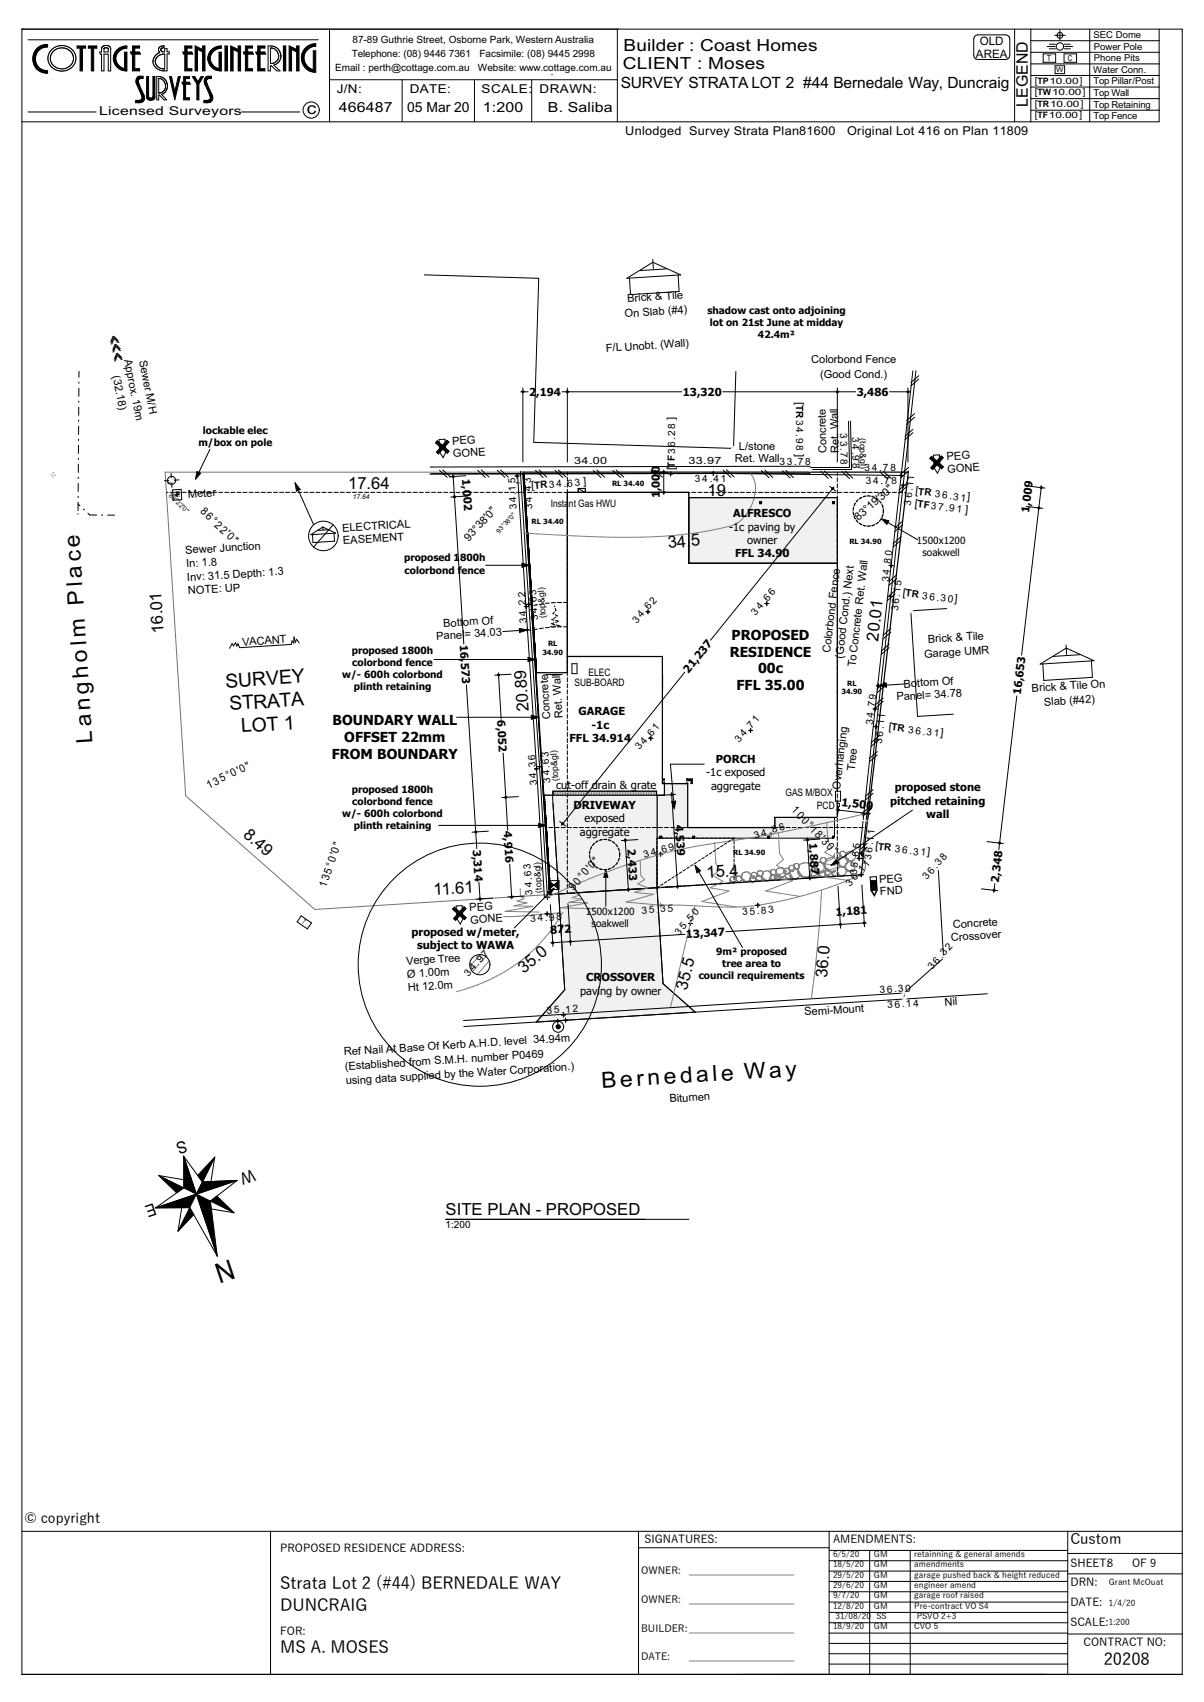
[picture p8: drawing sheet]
<svg xmlns="http://www.w3.org/2000/svg" width="297mm" height="420mm" viewBox="0 0 297 420" stroke-linecap="round" stroke-linejoin="round" font-family="sans-serif">
<defs><g id="words">
<text font-size="6.9" x="56.9" y="310.7" transform="rotate(161 56.9 310.7)">N</text>
<g font-size="5.5">
<text x="22.8" y="183.3" transform="rotate(-94 22.8 183.3)">L a n g h o lm P la c e</text>
<text x="148.5" y="268.6" transform="rotate(-4 148.5 268.6)">B e rn e d a le W a y</text>
</g>
<g font-size="4.8">
<text x="55.7" y="169.7" transform="rotate(-4 55.7 169.7)">SURVEY</text>
<text x="56.7" y="175.2" transform="rotate(-4 56.7 175.2)">STRATA</text>
<text x="59.6" y="180.7" transform="rotate(-4 59.6 180.7)">LOT 1</text>
</g>
<text font-size="4.6" x="30.8" y="88.3" transform="rotate(-101 30.8 88.3)">&gt;&gt;&gt;</text>
<g font-size="4.1">
<text x="153.6" y="17.1">CLIENT : Moses</text>
<text x="153.8" y="12.6">Builder : Coast Homes</text>
<text x="75.7" y="28.2">c</text>
<text x="85.9" y="120.6">17.64</text>
<text x="174.6" y="122.3">19</text>
<text x="164.9" y="135.3" transform="rotate(-6 164.9 135.3)">34.5</text>
<text x="40.4" y="156.2" transform="rotate(-94 40.4 156.2)">16.01</text>
<text x="216.6" y="158.3" transform="rotate(-83 216.6 158.3)">20.01</text>
<text x="130.4" y="175.6" transform="rotate(-94 130.4 175.6)">20.89</text>
<text x="59.8" y="206.3" transform="rotate(41 59.8 206.3)">8.49</text>
<text x="107" y="220.9" transform="rotate(-4 107 220.9)">11.61</text>
<text x="174.4" y="216.7" transform="rotate(-4 174.4 216.7)">15.4</text>
<text x="129.2" y="240.4" transform="rotate(-40 129.2 240.4)">35.0</text>
<text x="169.4" y="244.4" transform="rotate(-75 169.4 244.4)">35.5</text>
<text x="204" y="241.3" transform="rotate(-85 204 241.3)">36.0</text>
<text x="45.6" y="281.3" transform="rotate(161 45.6 281.3)">S</text>
<text x="62.4" y="288.6" transform="rotate(161 62.4 288.6)">W</text>
<text x="38" y="296.8" transform="rotate(161 38 296.8)">E</text>
<text x="109.9" y="299.9">SITE PLAN - PROPOSED</text>
<text x="69.1" y="392.1">Strata Lot 2 (#44) BERNEDALE WAY</text>
<text x="69.1" y="397.6">DUNCRAIG</text>
<text x="69.1" y="408">MS A. MOSES</text>
<text x="272.3" y="411">20208</text>
</g>
<text font-size="3.9" x="253.5" y="26.3" transform="rotate(-90 253.5 26.3)">LEGEND</text>
<text font-size="3.8" x="153.1" y="21.8">SURVEY STRATA LOT 2 #44 Bernedale Way, Duncraig</text>
<text font-size="3.6" x="264" y="381">Custom</text>
<g font-size="3.4">
<text x="83.6" y="27.6">466487</text>
<text x="100.4" y="27.6">05 Mar 20</text>
<text x="119.1" y="27.6">1:200</text>
<text x="135.2" y="27.6">B. Saliba</text>
<text x="180.5" y="157.9">PROPOSED</text>
<text x="180" y="162">RESIDENCE</text>
<text x="187" y="166.2">00c</text>
<text x="181.7" y="170.3">FFL 35.00</text>
<text x="82" y="178.9">BOUNDARY WALL</text>
<text x="84.9" y="183.1">OFFSET 22mm</text>
<text x="81.8" y="187.2">FROM BOUNDARY</text>
<text x="6" y="375.8">© copyright</text>
</g>
<g font-size="3">
<text x="83.1" y="22.9">J/N:</text>
<text x="101.1" y="22.9">DATE:</text>
<text x="118.8" y="22.9">SCALE:</text>
<text x="133.1" y="22.9">DRAWN:</text>
<text x="24.5" y="28.5">Licensed Surveyors</text>
<text x="154.2" y="33.3">Unlodged Survey Strata Plan81600</text>
<text x="209" y="33.3">Original Lot 416 on Plan 11809</text>
</g>
<g font-size="2.9">
<text x="241.7" y="11.1">OLD</text>
<text x="240.7" y="14.2">AREA</text>
</g>
<g font-size="2.7">
<text x="136" y="18.8" transform="rotate(-45 136 18.8)">.</text>
<text x="154.8" y="74.5" transform="rotate(-4 154.8 74.5)">Brick &amp; Tile</text>
<text x="154.1" y="78.3" transform="rotate(-4 154.1 78.3)">On Slab (#4)</text>
<text x="30.6" y="88.7" transform="rotate(79 30.6 88.7)">Approx. 19m</text>
<text x="34.3" y="89" transform="rotate(79 34.3 89)">Sewer M/H</text>
<text x="149.5" y="86.8" transform="rotate(-4 149.5 86.8)">F/L Unobt. (Wall)</text>
<text x="200.1" y="89.6">Colorbond Fence</text>
<text x="27.8" y="92.8" transform="rotate(79 27.8 92.8)">(32.18)</text>
<text x="202.3" y="93.3">(Good Cond.)</text>
<text x="130.5" y="97.7">2,194</text>
<text x="168.4" y="97.7">13,320</text>
<text x="196.4" y="99.3" transform="rotate(90 196.4 99.3)">[TR3 4 .9 8 ]</text>
<text x="211.3" y="97.7">3,486</text>
<text x="111.6" y="109.7" transform="rotate(-4 111.6 109.7)">PEG</text>
<text x="111.8" y="112.8" transform="rotate(-4 111.8 112.8)">GONE</text>
<text x="182.3" y="111.1">L/stone</text>
<text x="203.9" y="111.9" transform="rotate(-91 203.9 111.9)">Concrete</text>
<text x="206.9" y="111.8" transform="rotate(-91 206.9 111.8)">Ret. Wall</text>
<text x="233.6" y="113.6" transform="rotate(-4 233.6 113.6)">PEG</text>
<text x="114" y="118.2" transform="rotate(86 114 118.2)">1,002</text>
<text x="166.5" y="116.1" transform="rotate(-90 166.5 116.1)">[TF3 6 .2 8 ]</text>
<text x="181.3" y="114.1">Ret. Wall</text>
<text x="233.8" y="116.7" transform="rotate(-4 233.8 116.7)">GONE</text>
<text x="46.4" y="122.9" transform="rotate(-4 46.4 122.9)">Meter</text>
<text x="131.1" y="120.6" transform="rotate(-4 131.1 120.6)">[TR3 4 .6 3 ]</text>
<text x="162.8" y="122.9" transform="rotate(-90 162.8 122.9)">1,000</text>
<text x="225.6" y="125.1" transform="rotate(7 225.6 125.1)">[TF3 7 .9 1 ]</text>
<text x="225.7" y="122" transform="rotate(7 225.7 122)">[TR 3 6 .3 1]</text>
<text x="49.3" y="126.4" transform="rotate(43 49.3 126.4)">86°22'0&quot;</text>
<text x="84.5" y="131.2" transform="rotate(-4 84.5 131.2)">ELECTRICAL</text>
<text x="179.9" y="130.9">-1c paving by</text>
<text x="180.8" y="127.6">ALFRESCO</text>
<text x="211.8" y="128.6" transform="rotate(-42 211.8 128.6)">83°19'30&quot;</text>
<text x="253.9" y="126.5" transform="rotate(-83 253.9 126.5)">1,009</text>
<text x="45.8" y="136.7" transform="rotate(-4 45.8 136.7)">Sewer Junction</text>
<text x="84.7" y="134.3" transform="rotate(-4 84.7 134.3)">EASEMENT</text>
<text x="115.6" y="133.6" transform="rotate(-47 115.6 133.6)">93°38'0&quot;</text>
<text x="181.3" y="137.6">FFL 34.90</text>
<text x="184.3" y="134.2">owner</text>
<text x="46" y="140" transform="rotate(-4 46 140)">In: 1.8</text>
<text x="46.2" y="143.4" transform="rotate(-4 46.2 143.4)">Inv: 31.5 Depth: 1.3</text>
<text x="46.4" y="146.7" transform="rotate(-4 46.4 146.7)">NOTE: UP</text>
<text x="222.6" y="147.1" transform="rotate(7 222.6 147.1)">[TR 3 6 .3 0]</text>
<text x="109.4" y="154.7" transform="rotate(-4 109.4 154.7)">Bottom Of</text>
<text x="59.8" y="159.4" transform="rotate(-4 59.8 159.4)">VACANT</text>
<text x="107.7" y="157.9" transform="rotate(-4 107.7 157.9)">Panel= 34.03</text>
<text x="113.4" y="159.2" transform="rotate(86 113.4 159.2)">16,573</text>
<text x="204.8" y="161.2" transform="rotate(-83 204.8 161.2)">Colorbond Fence</text>
<text x="229" y="158.6" transform="rotate(-4 229 158.6)">Brick &amp; Tile</text>
<text x="169.9" y="166.3" transform="rotate(-51 169.9 166.3)">21,237</text>
<text x="207.9" y="162.5" transform="rotate(-83 207.9 162.5)">(Good Cond.) Next</text>
<text x="211" y="164.7" transform="rotate(-83 211 164.7)">To Concrete Ret. Wall</text>
<text x="228" y="162.3" transform="rotate(-4 228 162.3)">Garage UMR</text>
<text x="221.2" y="172.8" transform="rotate(-4 221.2 172.8)">Panel= 34.78</text>
<text x="222.9" y="169.7" transform="rotate(-4 222.9 169.7)">Bottom Of</text>
<text x="251.8" y="171.6" transform="rotate(-83 251.8 171.6)">16,653</text>
<text x="254.6" y="170.7" transform="rotate(-4 254.6 170.7)">Brick &amp; Tile On</text>
<text x="122.6" y="177.8" transform="rotate(87 122.6 177.8)">6,052</text>
<text x="135.8" y="177.5" transform="rotate(-94 135.8 177.5)">Concrete</text>
<text x="138.8" y="177.2" transform="rotate(-94 138.8 177.2)">Ret. Wall</text>
<text x="142.7" y="176.5">GARAGE</text>
<text x="145.9" y="179.8">-1c</text>
<text x="257.6" y="174.2" transform="rotate(-4 257.6 174.2)">Slab (#42)</text>
<text x="140.5" y="183.1">FFL 34.914</text>
<text x="219.1" y="180.1" transform="rotate(7 219.1 180.1)">[TR 3 6 .3 1]</text>
<text x="174.2" y="191.6">-1c exposed</text>
<text x="176.6" y="188.2">PORCH</text>
<text x="210.8" y="190.3" transform="rotate(-83 210.8 190.3)">Tree</text>
<text x="51.5" y="194.6" transform="rotate(-26 51.5 194.6)">135°0'0&quot;</text>
<text x="137.2" y="194.7">cut-off drain &amp; grate</text>
<text x="175.4" y="194.9">aggregate</text>
<text x="207.2" y="194.9" transform="rotate(-83 207.2 194.9)">Overhanging</text>
<text x="220.7" y="195.3">proposed stone</text>
<text x="141.4" y="199.6">DRIVEWAY</text>
<text x="144.2" y="202.9">exposed</text>
<text x="166.6" y="203.5" transform="rotate(86 166.6 203.5)">4,539</text>
<text x="195.1" y="200" transform="rotate(47 195.1 200)">100°18'30&quot;</text>
<text x="207.5" y="198.8" transform="rotate(7 207.5 198.8)">1,500</text>
<text x="219.6" y="198.6">pitched retaining</text>
<text x="228.5" y="201.9">wall</text>
<text x="116.6" y="209.7" transform="rotate(86 116.6 209.7)">3,314</text>
<text x="124.3" y="205.2" transform="rotate(87 124.3 205.2)">4,916</text>
<text x="143.1" y="206.2">aggregate</text>
<text x="154.8" y="209.5" transform="rotate(86 154.8 209.5)">2,433</text>
<text x="199.6" y="208" transform="rotate(86 199.6 208)">1,887</text>
<text x="215.9" y="209.6" transform="rotate(7 215.9 209.6)">[TR 3 6 .3 1]</text>
<text x="80.4" y="219.2" transform="rotate(-71 80.4 219.2)">135°0'0&quot;</text>
<text x="141.4" y="219.9" transform="rotate(-49 141.4 219.9)">90°0'0&quot;</text>
<text x="216.9" y="217.9" transform="rotate(-4 216.9 217.9)">PEG</text>
<text x="217.1" y="220.9" transform="rotate(-4 217.1 220.9)">FND</text>
<text x="246.4" y="217.9" transform="rotate(-83 246.4 217.9)">2,348</text>
<text x="115.8" y="224.8" transform="rotate(-4 115.8 224.8)">PEG</text>
<text x="116" y="227.9" transform="rotate(-4 116 227.9)">GONE</text>
<text x="206.2" y="226" transform="rotate(-4 206.2 226)">1,181</text>
<text x="101.5" y="230.9">proposed w/meter,</text>
<text x="135.8" y="230.5" transform="rotate(-4 135.8 230.5)">872</text>
<text x="169.3" y="231.5" transform="rotate(-4 169.3 231.5)">13,347</text>
<text x="234.6" y="232.2" transform="rotate(-4 234.6 232.2)">Crossover</text>
<text x="235.1" y="229.1" transform="rotate(-4 235.1 229.1)">Concrete</text>
<text x="100.3" y="238" transform="rotate(-4 100.3 238)">Verge Tree</text>
<text x="102.9" y="234.2">subject to WAWA</text>
<text x="100.5" y="241.3" transform="rotate(-4 100.5 241.3)">Ø 1.00m</text>
<text x="100.7" y="244.6" transform="rotate(-4 100.7 244.6)">Ht 12.0m</text>
<text x="143.1" y="245.4">paving by owner</text>
<text x="144.6" y="242.1">CROSSOVER</text>
<text x="198.5" y="250.6" transform="rotate(-4 198.5 250.6)">Semi-Mount</text>
<text x="233.1" y="248.2" transform="rotate(-4 233.1 248.2)">Nil</text>
<text x="84.9" y="260.5" transform="rotate(-4 84.9 260.5)">Ref Nail At Base Of Kerb A.H.D. level 34.94m</text>
<text x="85.1" y="264" transform="rotate(-4 85.1 264)">(Established from S.M.H. number P0469</text>
<text x="85.4" y="267.6" transform="rotate(-4 85.4 267.6)">using data supplied by the Water Corporation.)</text>
<text x="165.2" y="272.1" transform="rotate(-4 165.2 272.1)">Bitumen</text>
<text x="69.1" y="383">PROPOSED RESIDENCE ADDRESS:</text>
<text x="159" y="380.8">SIGNATURES:</text>
<text x="205.5" y="380.7">AMENDMENTS:</text>
<text x="264" y="386.8">SHEET:8</text>
<text x="279.2" y="386.8">OF 9</text>
<text x="264" y="391.3">DRN:</text>
<text x="264" y="401.2">SCALE:</text>
<text x="264" y="396.2">DATE:</text>
<text x="69.1" y="403.6">FOR:</text>
<text x="267.3" y="406.2">CONTRACT NO:</text>
</g>
<g font-size="2.5">
<text x="87" y="10.6">87-89 Guthrie Street, Osborne Park, Western Australia</text>
<text x="82.6" y="17.6">Email : perth@cottage.com.au</text>
<text x="86.8" y="14.1">Telephone: (08) 9446 7361</text>
<text x="117.9" y="17.6">Website: www.cottage.com.au</text>
<text x="118.3" y="14.1">Facsimile: (08) 9445 2998</text>
<text x="174.5" y="77.5">shadow cast onto adjoining</text>
<text x="175.1" y="80.5">lot on 21st June at midday</text>
<text x="187" y="83.4">42.4m²</text>
<text x="50.1" y="107">lockable elec</text>
<text x="207.3" y="106.9" transform="rotate(89 207.3 106.9)">3 3 .7 8</text>
<text x="210.2" y="107.8" transform="rotate(89 210.2 107.8)">3 4 .9 8</text>
<text x="48.9" y="110">m/box on pole</text>
<text x="141.7" y="114.5">34.00</text>
<text x="169.9" y="114.6">33.97</text>
<text x="171.4" y="118.9" transform="rotate(-1 171.4 118.9)">3 4 .4 1</text>
<text x="192.3" y="114.8">3 3 .7 8</text>
<text x="213.2" y="116.2" transform="rotate(-1 213.2 116.2)">3 4 .7 8</text>
<text x="213.6" y="119.5" transform="rotate(-1 213.6 119.5)">3 4 .7 8</text>
<text x="127.5" y="125.7" transform="rotate(-94 127.5 125.7)">3 4 .1 5</text>
<text x="131.4" y="125.6" transform="rotate(-94 131.4 125.6)">3 4 .4 3</text>
<text x="135.8" y="125.1">Instant Gas HWU</text>
<text x="224.7" y="124.8" transform="rotate(-83 224.7 124.8)">3 6 .11</text>
<text x="226.2" y="134.2">1500x1200</text>
<text x="227.6" y="137.2">soakwell</text>
<text x="99.7" y="138.5">proposed 1800h</text>
<text x="99.8" y="141.5">colorbond fence</text>
<text x="219.2" y="143.6" transform="rotate(-83 219.2 143.6)">3 4 .8 0</text>
<text x="130" y="153.8" transform="rotate(-94 130 153.8)">3 4 .2 2</text>
<text x="132.7" y="153.1" transform="rotate(-94 132.7 153.1)">3 4 .6 3</text>
<text x="157.1" y="154" transform="rotate(-49 157.1 154)">3 4 .6 2</text>
<text x="186.4" y="151.9" transform="rotate(-49 186.4 151.9)">3 4 .6 6</text>
<text x="221.5" y="150.9" transform="rotate(-83 221.5 150.9)">3 6 .1 5</text>
<text x="86.8" y="161.3">proposed 1800h</text>
<text x="84.4" y="167.3">w/- 600h colorbond</text>
<text x="86.9" y="164.3">colorbond fence</text>
<text x="145.2" y="166.8">ELEC</text>
<text x="87.3" y="170.3">plinth retaining</text>
<text x="141.7" y="169.4">SUB-BOARD</text>
<text x="215.3" y="179" transform="rotate(-83 215.3 179)">3 4 .7 9</text>
<text x="157.8" y="185.2" transform="rotate(-49 157.8 185.2)">3 4 .6 1</text>
<text x="182.4" y="183.3" transform="rotate(-49 182.4 183.3)">3 4 .7 1</text>
<text x="217.5" y="183.6" transform="rotate(-83 217.5 183.6)">3 6 .11</text>
<text x="86.8" y="195.7">proposed 1800h</text>
<text x="132.5" y="193.8" transform="rotate(-94 132.5 193.8)">3 4 .3 6</text>
<text x="135.8" y="193.1" transform="rotate(-94 135.8 193.1)">3 4 .6 3</text>
<text x="193.8" y="196.4">GAS M/BOX</text>
<text x="84.4" y="201.7">w/- 600h colorbond</text>
<text x="86.9" y="198.7">colorbond fence</text>
<text x="201.5" y="199.6">PCD</text>
<text x="87.3" y="204.7">plinth retaining</text>
<text x="186.3" y="207" transform="rotate(-17 186.3 207)">3 4 .8 6</text>
<text x="159" y="211.8" transform="rotate(-16 159 211.8)">3 4 .6 9</text>
<text x="211.3" y="215.9" transform="rotate(-83 211.3 215.9)">3 5 .6 5</text>
<text x="214.9" y="212.2" transform="rotate(-83 214.9 212.2)">3 6 .11</text>
<text x="131.4" y="220.8" transform="rotate(-94 131.4 220.8)">3 4 .6 3</text>
<text x="209.7" y="218.8" transform="rotate(-49 209.7 218.8)">3 6 .11</text>
<text x="228.6" y="217.2" transform="rotate(-49 228.6 217.2)">3 6 .3 8</text>
<text x="130.9" y="227.5" transform="rotate(-4 130.9 227.5)">3 4 .9 8</text>
<text x="144.5" y="225.9">1500x1200</text>
<text x="158.4" y="225.4" transform="rotate(-4 158.4 225.4)">3 5 .3 5</text>
<text x="183.2" y="225.8" transform="rotate(-4 183.2 225.8)">3 5 .8 3</text>
<text x="145.9" y="228.8">soakwell</text>
<text x="167.5" y="230.9" transform="rotate(-49 167.5 230.9)">3 5 .5 0</text>
<text x="176.7" y="235.7">9m² proposed</text>
<text x="178.2" y="238.7">tree area to</text>
<text x="230" y="239.4" transform="rotate(-49 230 239.4)">3 6 .3 2</text>
<text x="115.5" y="241" transform="rotate(-48 115.5 241)">3 4 .9 7</text>
<text x="172.4" y="241.6">council requirements</text>
<text x="217" y="245.1" transform="rotate(-4 217 245.1)">3 6 .3 0</text>
<text x="134.9" y="250.2" transform="rotate(-4 134.9 250.2)">3 5 .1 2</text>
<text x="218.9" y="248.8" transform="rotate(-4 218.9 248.8)">3 6 .1 4</text>
<text x="109.9" y="303.1">1:200</text>
<text x="158.2" y="388.3">OWNER:</text>
<text x="170" y="388.3">_____________________</text>
<text x="158.2" y="395.6">OWNER:</text>
<text x="170" y="395.6">_____________________</text>
<text x="158.2" y="402.6">BUILDER:_____________________</text>
<text x="158.2" y="409.7">DATE:</text>
<text x="170" y="409.7">_____________________</text>
</g>
<g font-size="2.4">
<text x="269.8" y="9.4">SEC Dome</text>
<text x="269.7" y="18">Water Conn.</text>
<text x="269.8" y="12.2">Power Pole</text>
<text x="269.8" y="15.1">Phone Pits</text>
<text x="255.3" y="20.6">[TP10.00]</text>
<text x="255.3" y="23.5">[TW10.00]</text>
<text x="269.7" y="20.8">Top Pillar/Post</text>
<text x="269.7" y="23.7">Top Wall</text>
<text x="255.3" y="26.4">[TR10.00]</text>
<text x="255.3" y="29.2">[TF10.00]</text>
<text x="269.7" y="26.5">Top Retaining</text>
<text x="269.7" y="29.4">Top Fence</text>
</g>
<g font-size="2.2">
<text x="212.1" y="108.1" transform="rotate(90 212.1 108.1)">(top&amp;gl)</text>
<text x="134.7" y="152.5" transform="rotate(-94 134.7 152.5)">(top&amp;gl)</text>
<text x="137.7" y="192.7" transform="rotate(-94 137.7 192.7)">(top&amp;gl)</text>
<text x="133.7" y="220.3" transform="rotate(-94 133.7 220.3)">(top&amp;gl)</text>
</g>
<g font-size="2.1">
<text x="205.5" y="384.2">6/5/20</text>
<text x="205.5" y="386.7">18/5/20</text>
<text x="205.5" y="389.3">29/5/20</text>
<text x="215.6" y="384.2">GM</text>
<text x="215.6" y="386.7">GM</text>
<text x="215.6" y="389.3">GM</text>
<text x="225.5" y="384.2">retainning &amp; general amends</text>
<text x="225.5" y="386.7">amendments</text>
<text x="225.5" y="389.3">garage pushed back &amp; height reduced</text>
<text x="205.5" y="391.8">29/6/20</text>
<text x="205.5" y="394.4">9/7/20</text>
<text x="215.6" y="391.8">GM</text>
<text x="215.6" y="394.4">GM</text>
<text x="225.5" y="391.8">engineer amend</text>
<text x="225.5" y="394.4">garage roof raised</text>
<text x="273.5" y="391.2">Grant McOuat</text>
<text x="205.5" y="396.9">12/8/20</text>
<text x="206.1" y="399.5">31/08/20</text>
<text x="215.6" y="396.9">GM</text>
<text x="216.2" y="399.5">SS</text>
<text x="225.5" y="396.9">Pre-contract VO S4</text>
<text x="226.1" y="399.5">PSVO 2+3</text>
<text x="273.5" y="396.3">1/4/20</text>
<text x="273.5" y="401">1:200</text>
<text x="205.5" y="402">18/9/20</text>
<text x="215.6" y="402">GM</text>
<text x="225.5" y="402">CVO 5</text>
</g>
<g font-size="2">
<text x="258.3" y="15">T</text>
<text x="263.4" y="15">C</text>
</g>
<text font-size="1.9" x="42.9" y="121.2" transform="rotate(86 42.9 121.2)">W</text>
<g font-size="1.8">
<text x="151" y="119.9">RL 34.40</text>
<text x="131.1" y="129.2">RL 34.40</text>
<text x="209.5" y="134.4">RL 34.90</text>
<text x="133.8" y="161.5">34.90</text>
<text x="135.2" y="159.4">RL</text>
<text x="207.6" y="171.3">34.90</text>
<text x="209" y="169.2">RL</text>
<text x="180.8" y="210.9">RL 34.90</text>
</g>
<g font-size="1.7">
<text x="260.5" y="17.9">W</text>
<text x="74.4" y="227.9" transform="rotate(34 74.4 227.9)">T</text>
</g>
<g font-size="1.6">
<text x="42.5" y="119.7" transform="rotate(-94 42.5 119.7)">1</text>
<text x="128.4" y="119.8" transform="rotate(-94 128.4 119.8)">1</text>
<text x="41.5" y="122.5" transform="rotate(43 41.5 122.5)">86°22'0&quot;</text>
<text x="87" y="123">17.64</text>
<text x="123.1" y="131.7" transform="rotate(-47 123.1 131.7)">93°38'0&quot;</text>
</g>
</g></defs>
<g fill="none" stroke="#000" stroke-width=".25">
<path d="M5.4 7.2h286.2v406h-286.2zM5.4 377.9h286.2M66.7 377.9v35.3M157.5 377.9v35.3M204.5 377.9v35.3M263.4 377.9v35.3M157.5 381.9h47M204.5 397.9h58.9M204.5 395.3h58.9M204.5 392.8h58.9M204.5 390.2h58.9M204.5 387.7h58.9"/>
<path d="M204.5 385.1h58.9M204.5 382.6h58.9M214.5 382.6v30.6M224.5 382.6v30.6M263.4 383.3h28.2M263.4 388.4h28.2M204.5 408.1h58.9M204.5 405.5h58.9M204.5 403h58.9M204.5 400.4h58.9M204.5 410.6h58.9M263.4 403.2h28.2"/>
</g>
<!-- layer: D1  WALLS-(external) -->
<path d="M189.9 201h.5v.7h-.5z" fill-rule="evenodd" fill="#767676"/>
<g fill="#fff">
<path d="M169.9 122.8h36.6v.5h-36.6z" fill-rule="evenodd"/>
<path d="M169.9 123.3h36.6z" fill-rule="evenodd"/>
<path d="M169.9 123.3h36.6v.5h-36.6z" fill-rule="evenodd"/>
</g>
<g fill="none" stroke="#000" stroke-width=".25">
<path d="M169.9 122.8h.8M169.9 123.8h.8M171.2 122.8h1M171.2 123.8h1M172.7 122.8h1M172.7 123.8h1M174.2 122.8h1M174.2 123.8h1M175.7 122.8h1M175.7 123.8h1M177.2 122.8h1M177.2 123.8h1"/>
<path d="M178.7 122.8h1M178.7 123.8h1M180.2 122.8h1M180.2 123.8h1M181.7 122.8h1M181.7 123.8h1M183.2 122.8h1M183.2 123.8h1M184.7 122.8h1M184.7 123.8h1M186.2 122.8h1M186.2 123.8h1"/>
<path d="M187.7 122.8h1M187.7 123.8h1M189.2 122.8h1M189.2 123.8h1M190.7 122.8h1M190.7 123.8h1M192.2 122.8h1M192.2 123.8h1M193.7 122.8h1M193.7 123.8h1M195.2 122.8h1M195.2 123.8h1"/>
<path d="M196.7 122.8h1M196.7 123.8h1M198.2 122.8h1M198.2 123.8h1M199.7 122.8h1M199.7 123.8h1M201.2 122.8h1M201.2 123.8h1M202.7 122.8h1M202.7 123.8h1M204.2 122.8h1M204.2 123.8h1"/>
<path d="M205.7 122.8h.8M205.7 123.8h.8"/>
</g>
<!-- layer: B2  SITE-(drawing) -->
<path d="M163.9 196.2l1.4 22.7" fill="none" stroke="#fff" stroke-width=".25"/>
<!-- layer: B1  SITE-(survey) -->
<path d="M212.6 211.9a2.09 2.09 0 0 1 .7 2.9l-.5 .8a89.5 89.5 0 0 1-30.3 8.2h-6a135.9 135.9 0 0 0-25.8 .4l-21.8 1.8-4.7 .2" fill="none" stroke="#808080" stroke-width=".25"/>
<!-- layer: B2  SITE-(drawing) -->
<path d="M169.9 122.8h36.6v16.2h-36.6z" fill-rule="evenodd" fill="#f1f1f1"/>
<path d="M169.9 122.8h36.6v16.2h-36.6z" fill="none" stroke="#000" stroke-width=".25"/>
<path d="M163.9 193.4h5.7v10.8h21.5v-2.5h14.7v5.1h-43.7v-10.6h1.8z" fill-rule="evenodd" fill="#f1f1f1"/>
<path d="M163.9 193.4h5.7v10.8h21.5v-2.5h14.7v5.1h-43.7v-10.6h1.8z" fill="none" stroke="#000" stroke-width=".25"/>
<!-- layer: D1  WALLS-(external) -->
<g fill="#fff">
<path d="M170.1 203.8v.4h-.5z"/>
<path d="M170.1 203.8l.2-.3v.3z"/>
<path d="M170.8 203.1v.4h-.5z"/>
<path d="M169.6 203.8h.5l-.5 .4z"/>
<path d="M170.1 203.5h.2l-.2 .3z"/>
<path d="M170.3 203.1h.5l-.5 .4z"/>
<path d="M169.6 193.4h.5v10.4h-.5z" fill-rule="evenodd"/>
<path d="M170.1 193.4h.2v10.1h-.2z" fill-rule="evenodd"/>
<path d="M170.3 193.4h.5v9.7h-.5z" fill-rule="evenodd"/>
</g>
<path d="M170.8 203.1v-9.7h-1.2v10.8h.5" fill="none" stroke="#000" stroke-width=".25"/>
<g fill="#fff">
<path d="M190.6 203.8h.5v.4z"/>
<path d="M190.4 203.5h.2v.3z"/>
<path d="M189.9 203.1h.5v.4z"/>
<path d="M190.6 203.8l.5 .4h-.5z"/>
<path d="M190.4 203.5l.2 .3h-.2z"/>
<path d="M189.9 203.1l.5 .4h-.5z"/>
<path d="M170.1 203.8h20.5v.4h-20.5z" fill-rule="evenodd"/>
<path d="M170.3 203.5h20.1v.3h-20.1z" fill-rule="evenodd"/>
<path d="M170.8 203.1h19.1v.4h-19.1z" fill-rule="evenodd"/>
</g>
<path d="M170.8 203.1h19.1M191.1 203.8v.4h-21" fill="none" stroke="#000" stroke-width=".25"/>
<g fill="#fff">
<path d="M190.6 201.7h.5v2.1h-.5z" fill-rule="evenodd"/>
<path d="M190.4 201.7h.2v1.8h-.2z" fill-rule="evenodd"/>
<path d="M189.9 201.7h.5v1.4h-.5z" fill-rule="evenodd"/>
</g>
<path d="M189.9 201.7h1.2" fill="none" stroke="#808080" stroke-width=".25"/>
<path d="M189.9 201.7v1.4M191.1 201.7v2.1" fill="none" stroke="#000" stroke-width=".25"/>
<!-- layer: B2  SITE-(drawing) -->
<path d="M135.4 217.3l1.2 1.1-1.2 1.1zM136.6 218.4l1.3-1.1v2.2z" fill="#000"/>
<!-- layer: B1  SITE-(survey) -->
<g fill="#000">
<path d="M72.8 119.2l1.3 1.6-1 .4zM128.1 155.1l2 .4-1.9 .6zM216.6 169.2l2-.6 .1 1zM39.2 290.1l6.1 3-1.7 1.2zM38.4 298.1l10-3.4-1.6 3.3zM45.3 285.3l3.1 9.4-3.1-1.6zM53 285.6l-3.1 6.1-1.1-1.7zM51.9 296.4l1.6-1.2 4.2 4.1zM49.9 291.7l8.6-.4-10.1 3.4zM46.8 298l1 1.7-3.9 4.1zM48.4 294.7l3.5 1.7 1.7 13.6z"/>
<path d="M9.1 11.9l.9-.6 1.1-.3h.6v.6a2.92 2.92 0 0 0-3 2.9 2.92 2.92 0 0 0 3 2.9v.7a3.6 3.6 0 0 1-3.3-2.2 3.6 3.6 0 0 1 .7-4z" fill-rule="evenodd"/>
<path d="M19 11.3h2.1v.6h-.8v5.6h-.6v-5.6h-.7z" fill-rule="evenodd"/>
<path d="M21.8 11.3h2.1v.6h-.8v5.6h-.6v-5.6h-.7z" fill-rule="evenodd"/>
<path d="M28.8 12.4a3.4 3.4 0 0 1 2.5-1.1v.6a2.52 2.52 0 0 0-2.7 2.2 2.52 2.52 0 0 0 2.1 2.8v-4h.6v4.6h-.3a3 3 0 0 1-2.7-1.9 3 3 0 0 1 .5-3.2z" fill-rule="evenodd"/>
<path d="M32.7 11.3h1.7v.6h-1.2v.9h1.2l.2 .6h-1.4v3.6h1.2v.5h-1.7v-4.1h-.3l-.2-.6h.5z" fill-rule="evenodd"/>
<path d="M41.8 18.9h.5l.8 3.7 .9-3.7h.5l-1.4 5.7z" fill-rule="evenodd"/>
<path d="M45.6 11.3h1.7v.6h-1.1v.9h1.1l.2 .6h-1.3v3.6h1.1v.5h-1.7v-4.1h-.3l-.2-.6h.5z" fill-rule="evenodd"/>
<path d="M48.1 11.3l1.9 .9v-.9h.6v6.2h-.6v-4.7l-1.3-.6v5.3h-.6z" fill-rule="evenodd"/>
<path d="M52.1 12.4a3.4 3.4 0 0 1 2.5-1.1v.6a2.52 2.52 0 0 0-2.7 2.2 2.52 2.52 0 0 0 2.1 2.8v-4h.6v4.6h-.3a3 3 0 0 1-2.7-1.9 3 3 0 0 1 .5-3.2z" fill-rule="evenodd"/>
<path d="M55.5 11.3h.6v6.2h-.6z" fill-rule="evenodd"/>
<path d="M56.9 11.3l1.8 .9v-.9h.6v6.2h-.6v-4.7l-1.2-.6v5.3h-.6z" fill-rule="evenodd"/>
<path d="M60.5 11.3h1.8v.6h-1.2v.9h1.2l.2 .6h-1.4v3.6h1.2v.5h-1.8v-4.1h-.3l-.2-.6h.5z" fill-rule="evenodd"/>
<path d="M63.6 11.3h1.7v.6h-1.1v.9h1.1l.2 .6h-1.3v3.6h1.1v.5h-1.7v-4.1h-.3l-.2-.6h.5z" fill-rule="evenodd"/>
<path d="M69.9 11.3h.6v6.2h-.6z" fill-rule="evenodd"/>
<path d="M71.3 11.3l1.9 .9v-.9h.6v6.2h-.6v-4.7l-1.3-.6v5.3h-.6z" fill-rule="evenodd"/>
<path d="M75.4 11.8a3.5 3.5 0 0 1 2.5-1v.6a2.89 2.89 0 0 0-2.9 2.6 2.89 2.89 0 0 0 2.3 3.1v-4.6h.6v5.3h-.2a3.5 3.5 0 0 1-3.1-2.2 3.5 3.5 0 0 1 .8-3.8z" fill-rule="evenodd"/>
<path d="M33.9 19.1l.4-.3h1v.6h-.5a.8 .8 0 0 0-.7 .5 .8 .8 0 0 0 .2 .8l1.1 2.6a1.28 1.28 0 0 1 .1 1.5 1.28 1.28 0 0 1-1.3 .6h-.7v-.6h.7a.77 .77 0 0 0 .9-.4 .77 .77 0 0 0-.2-1l-1.2-2.6a1.68 1.68 0 0 1 .2-1.7z" fill-rule="evenodd"/>
<path d="M36.2 18.9h.5v5a.59 .59 0 0 0 .5 .3 .59 .59 0 0 0 .5-.3v-5h.5v5.1a1.05 1.05 0 0 1-1 .7 1.05 1.05 0 0 1-1-.8z" fill-rule="evenodd"/>
<path d="M45.3 18.9h1.5v.5h-1v.9h.9l.2 .5h-1.1v3.3h1v.5h-1.5v-3.8h-.3l-.1-.5h.4z" fill-rule="evenodd"/>
<path d="M47.4 18.9h.6l.8 1.3 .8-1.3h.6l-1.1 1.8v3.9h-.5v-3.9z" fill-rule="evenodd"/>
<path d="M50.7 19.1l.5-.3h.9v.6h-.5a.8 .8 0 0 0-.7 .5 .8 .8 0 0 0 .2 .8l1.2 2.6a1.28 1.28 0 0 1 0 1.5 1.28 1.28 0 0 1-1.3 .6h-.7v-.6h.8a.77 .77 0 0 0 .8-.4 .77 .77 0 0 0-.2-1l-1.2-2.6a1.68 1.68 0 0 1 .2-1.7z" fill-rule="evenodd"/>
</g>
<!-- layer: B2  SITE-(drawing) -->
<path d="M136.3 196.2h25.8v22.9l-24.3 1.5z" fill-rule="evenodd" fill="#f1f1f1"/>
<path d="M136.3 196.2h25.8v22.9l-24.3 1.5z" fill="none" stroke="#000" stroke-width=".25"/>
<path d="M137.8 220.6l24.3-1.5 1.5 23.6 7.9 7.1-39.2 2.4 7-7.9z" fill-rule="evenodd" fill="#f1f1f1"/>
<path d="M137.8 220.6l24.3-1.5 1.5 23.6 7.9 7.1-39.2 2.4 7-7.9z" fill="none" stroke="#000" stroke-width=".25"/>
<!-- layer: D1  WALLS-(external) -->
<path d="M134.1 195.3h.4l-.1 .4h-.3z" fill-rule="evenodd" fill="#000"/>
<path d="M134.1 195.7h.3z" fill-rule="evenodd" fill="#fff"/>
<path d="M134.1 195.8h.2l-.2 .4zM163.7 195.8h.2v.4z" fill="#000"/>
<path d="M163.7 195.7l.2 .1z" fill-rule="evenodd" fill="#fff"/>
<g fill="#000">
<path d="M163.4 195.3h.5v.4h-.2z" fill-rule="evenodd"/>
<path d="M161.9 195.8h1.8l.2 .4h-2z" fill-rule="evenodd"/>
</g>
<path d="M134.1 196h2.3" fill="none" stroke="#000" stroke-width=".45"/>
<g fill="#fff">
<path d="M134.4 195.7l2 .1z" fill-rule="evenodd"/>
<path d="M161.9 195.7l1.8 .1z" fill-rule="evenodd"/>
</g>
<g fill="#000">
<path d="M134.5 195.3l.1 .4h-.2zM163.4 195.3l.3 .4h-.3z"/>
<path d="M134.5 195.3h1.9v.4h-1.8z" fill-rule="evenodd"/>
<path d="M161.9 195.3h1.5v.4h-1.5z" fill-rule="evenodd"/>
</g>
<path d="M136.4 195.3h25.5v.9h-25.5z" fill-rule="evenodd" fill="#fff"/>
<path d="M132.2 166l1.9 30.2h2.3v-.9h-1.9l-1.8-28.8M141.1 162.5h22.3v3.4h.5v-3.4M141.1 162h16.6M158.2 162h5.2M134.1 195.7v.1M162.9 195.3h-1v.9h2v-.9M163.4 195.3h.1M163.4 192.9v-22.3h.5v22.3" fill="none" stroke="#000" stroke-width=".25"/>
<path d="M136.4 195.3h.1M161.9 195.3h.1" fill="none" stroke="#808080" stroke-width=".25"/>
<path d="M141.1 162.2h22.3M163.7 162.5v3.4M163.7 170.6v22.3" fill="none" stroke="#000" stroke-width=".45"/>
<g fill="#000">
<path d="M163.4 162h.5v.5zM163.4 162l.5 .5h-.5z"/>
<path d="M132.2 166l.5 .5 1.8 28.8h-.4z" fill-rule="evenodd"/>
</g>
<!-- layer: D2  WALLS-(internal) -->
<path d="M163.9 162v.5" fill="none" stroke="#000" stroke-width=".25"/>
<!-- layer: D1  WALLS-(external) -->
<path d="M206.1 201.3l.4 .4h-.4z" fill="#c0c0c0"/>
<path d="M205.8 201l.3 .3h-.3z" fill="#fff"/>
<path d="M205.4 200.6l.4 .4h-.4z" fill="#000"/>
<path d="M206.1 201.3h.4v.4z" fill="#c0c0c0"/>
<path d="M206.3 199.2v2.1" fill="none" stroke="#c0c0c0" stroke-width=".45"/>
<g fill="#fff">
<path d="M205.8 201h.3v.3z"/>
<path d="M205.8 199.2h.3v1.8h-.3z" fill-rule="evenodd"/>
</g>
<g fill="#000">
<path d="M205.4 200.6h.4v.4z"/>
<path d="M205.4 199.2h.4v1.4h-.4z" fill-rule="evenodd"/>
</g>
<path d="M205.4 199.2v1.4M206.5 199.2v2.5h-.4" fill="none" stroke="#808080" stroke-width=".25"/>
<g fill="#c0c0c0">
<path d="M190.6 201.3l.5 .4h-.5z"/>
<path d="M190.4 201.3h.2v.4h-.2z" fill-rule="evenodd"/>
</g>
<path d="M190.4 201l.2 .3h-.2z" fill="#fff"/>
<path d="M189.9 201.3h.5v.4h-.5z" fill-rule="evenodd" fill="#c0c0c0"/>
<path d="M189.9 201h.5v.3h-.5z" fill-rule="evenodd" fill="#fff"/>
<path d="M189.9 200.6l.5 .4h-.5z" fill="#000"/>
<path d="M190.6 201.3l.5 .4h-.5z" fill="#c0c0c0"/>
<path d="M190.4 201l.2 .3h-.2z" fill="#fff"/>
<path d="M189.9 200.6l.5 .4h-.5z" fill="#000"/>
<path d="M190.6 201.3h.5v.4z" fill="#c0c0c0"/>
<path d="M191.1 201.5h15" fill="none" stroke="#c0c0c0" stroke-width=".45"/>
<g fill="#fff">
<path d="M190.4 201h.2v.3z"/>
<path d="M190.6 201h15.2v.3h-15.2z" fill-rule="evenodd"/>
</g>
<path d="M189.9 200.6h.5v.4z" fill="#000"/>
<path d="M190.4 200.8h15" fill="none" stroke="#000" stroke-width=".45"/>
<path d="M189.9 201.3v.4h16.2M205.4 200.6h-15.5v.4" fill="none" stroke="#808080" stroke-width=".25"/>
<path d="M170.1 203.8v.4h-.5z" fill="#c0c0c0"/>
<path d="M170.1 203.8l.2-.3v.3z" fill="#fff"/>
<path d="M170.8 203.1v.4h-.5z" fill="#000"/>
<g fill="#c0c0c0">
<path d="M169.6 192.9h.5l-.5 .5z"/>
<path d="M169.6 192.7h.5v.2h-.5z" fill-rule="evenodd"/>
</g>
<path d="M170.1 192.7h.2l-.2 .2z" fill="#fff"/>
<path d="M169.6 192.2h.5v.5h-.5z" fill-rule="evenodd" fill="#c0c0c0"/>
<path d="M170.1 192.2h.2v.5h-.2z" fill-rule="evenodd" fill="#fff"/>
<path d="M170.3 192.2h.5l-.5 .5z" fill="#000"/>
<path d="M169.9 192.9v10.9" fill="none" stroke="#c0c0c0" stroke-width=".45"/>
<path d="M169.6 203.8h.5l-.5 .4z" fill="#c0c0c0"/>
<g fill="#fff">
<path d="M170.1 203.5h.2l-.2 .3z"/>
<path d="M170.1 192.9l.2-.2v10.8h-.2z" fill-rule="evenodd"/>
</g>
<path d="M132.2 166.2h2.1M163.2 191.8v3.5M170.6 192.2v10.9" fill="none" stroke="#000" stroke-width=".45"/>
<g fill="#000">
<path d="M139.9 121.5l.5 .5h-.5zM139.9 166h.5v.2zM170.3 203.1h.5l-.5 .4z"/>
<path d="M138.9 166h1v.5h-1z" fill-rule="evenodd"/>
<path d="M139.9 166l.5 .2v.3h-.5z" fill-rule="evenodd"/>
</g>
<path d="M169.6 193.4v10.8h.5M169.6 192.2h.5M170.3 192.2h.5v10.9" fill="none" stroke="#808080" stroke-width=".25"/>
<path d="M132.2 166h2.1v.5h-1.6M139.9 166h-1v.5h1.5M163.4 192.9v-1.1h-.5v3.5M163.4 193.4v1.9" fill="none" stroke="#000" stroke-width=".25"/>
<path d="M140.4 122l.2 .2h-.2z" fill="#fff"/>
<path d="M140.6 122.2l.5 .5h-.5zM169.4 122l.5-.5v.5z" fill="#000"/>
<path d="M169.2 122.2l.2-.2v.2z" fill="#fff"/>
<path d="M139.9 121.5h.5v.5zM168.7 122.7l.5-.5v.5zM169.4 121.5h.5l-.5 .5z" fill="#000"/>
<path d="M140.4 121.7h29" fill="none" stroke="#000" stroke-width=".45"/>
<g fill="#fff">
<path d="M169.2 122h.2l-.2 .2z"/>
<path d="M140.4 122h.2v.2z"/>
<path d="M140.6 122h28.6v.2h-28.6z" fill-rule="evenodd"/>
</g>
<path d="M140.6 122.2h.5v.5zM168.7 122.2h.5l-.5 .5zM169.9 139v.5h-.5z" fill="#000"/>
<path d="M141.1 122.4h27.6" fill="none" stroke="#000" stroke-width=".45"/>
<path d="M139.9 122v-.5h30v.5M141.1 122.7h8.7M150.3 122.7h18.4" fill="none" stroke="#000" stroke-width=".25"/>
<path d="M169.4 139.5v.2h-.2z" fill="#fff"/>
<path d="M169.2 139.7v.5h-.5zM169.4 139h.5l-.5 .5z" fill="#000"/>
<path d="M169.7 122v17" fill="none" stroke="#000" stroke-width=".45"/>
<g fill="#fff">
<path d="M169.2 139.5h.2l-.2 .2z"/>
<path d="M169.2 122.2h.2v17.3h-.2z" fill-rule="evenodd"/>
</g>
<g fill="#000">
<path d="M168.7 139.7h.5l-.5 .5zM206.1 139.5l.4-.5v.5z"/>
<path d="M168.7 122.7h.5v17h-.5z" fill-rule="evenodd"/>
</g>
<path d="M168.7 122.7v17.5h.5M169.9 122v17" fill="none" stroke="#000" stroke-width=".25"/>
<path d="M205.8 139.7l.3-.2v.2z" fill="#fff"/>
<path d="M206.1 139h.4l-.4 .5zM205.4 140.2l.4-.5v.5z" fill="#000"/>
<path d="M169.9 139.2h36.2" fill="none" stroke="#000" stroke-width=".45"/>
<g fill="#fff">
<path d="M205.8 139.5h.3l-.3 .2z"/>
<path d="M169.4 139.5h36.4v.2h-36.4z" fill-rule="evenodd"/>
</g>
<g fill="#000">
<path d="M205.4 139.7h.4l-.4 .5z"/>
<path d="M169.2 139.7h36.2v.5h-36.2z" fill-rule="evenodd"/>
</g>
<path d="M169.9 139h36.6v.5M169.2 140.2h36.2" fill="none" stroke="#000" stroke-width=".25"/>
<path d="M190.6 203.8h.5v.4z" fill="#c0c0c0"/>
<path d="M190.4 203.5h.2v.3z" fill="#fff"/>
<path d="M189.9 203.1h.5v.4z" fill="#000"/>
<path d="M170.1 204h20.5" fill="none" stroke="#c0c0c0" stroke-width=".45"/>
<path d="M190.6 203.8l.5 .4h-.5z" fill="#c0c0c0"/>
<g fill="#fff">
<path d="M190.4 203.5l.2 .3h-.2z"/>
<path d="M170.3 203.5h20.1v.3h-20.1z" fill-rule="evenodd"/>
</g>
<path d="M170.8 203.3h19.1" fill="none" stroke="#000" stroke-width=".45"/>
<path d="M189.9 203.1l.5 .4h-.5z" fill="#000"/>
<path d="M170.8 203.1h19.1M191.1 203.8v.4h-21" fill="none" stroke="#808080" stroke-width=".25"/>
<path d="M190.6 201.7h.5v2.1h-.5z" fill-rule="evenodd" fill="#c0c0c0"/>
<path d="M190.4 201.3h.2v2.2h-.2z" fill-rule="evenodd" fill="#fff"/>
<path d="M190.2 201v2.1" fill="none" stroke="#000" stroke-width=".45"/>
<path d="M189.9 201v2.1M191.1 201.7v2.1" fill="none" stroke="#808080" stroke-width=".25"/>
<path d="M140.6 166.3l.5 .2h-.5z" fill="#000"/>
<path d="M140.4 166.2l.2 .3h-.2z" fill-rule="evenodd" fill="#fff"/>
<path d="M140.2 162v4" fill="none" stroke="#000" stroke-width=".45"/>
<path d="M140.4 162h.2v4.3l-.2-.1z" fill-rule="evenodd" fill="#fff"/>
<path d="M206.3 139.5v31.3M140.9 162v4.5" fill="none" stroke="#000" stroke-width=".45"/>
<path d="M139.9 162v4M141.1 162.5v4h-.7" fill="none" stroke="#000" stroke-width=".25"/>
<path d="M205.8 139.7h.3v31.1h-.3z" fill-rule="evenodd" fill="#fff"/>
<path d="M205.4 140.2h.4v30.6h-.4z" fill-rule="evenodd" fill="#000"/>
<path d="M206.5 139.5v31.3M205.4 140.2v20.4M205.4 161v9.8" fill="none" stroke="#000" stroke-width=".25"/>
<path d="M140.2 122v40" fill="none" stroke="#000" stroke-width=".45"/>
<path d="M140.4 122.2h.2v39.8h-.2z" fill-rule="evenodd" fill="#fff"/>
<path d="M140.9 122.7v39.3M206.3 170.8v28.4" fill="none" stroke="#000" stroke-width=".45"/>
<g fill="none" stroke="#000" stroke-width=".25">
<path d="M139.9 122v40M141.1 122.7v5M141.1 128.1v15.7M141.1 144.2v8.8M141.1 153.5v8.5M133 169.7v1M133.1 171.7l.1 1M133.2 173.7l.1 1M133.3 175.7l.1 1M133.4 168.7l-.2-2.2h-.4l.1 2.2M133.4 169.7l.1 1M133.5 177.7v1"/>
<path d="M133.5 171.7l.1 1M133.6 179.7l.2 3.4M133.7 173.7v1M133.8 175.7l.1 1M133.9 177.7l.1 1M134 179.7l.3 3.4M139.6 166.5h1.5v.4h-1.5zM133.9 184.1v1M134 186.1l.1 1M134.1 188.1l.1 1M134.3 190.1v1M134.3 184.1l.1 1"/>
<path d="M134.4 192.1v1M134.5 186.1v1M134.6 188.1v1M134.7 190.1l.1 1M134.8 192.1l.1 1M135 194.1v1.2h-.4l-.1-1.2M162.9 180.4h.5v1.4h-.5zM163.4 193.4v1.9M163.9 193.4v1.9"/>
</g>
<g fill="#000">
<path d="M132.8 166.5h.4l.1 1.5-.4 .1z" fill-rule="evenodd"/>
<path d="M139.6 166.5h1.5v.4h-1.5z" fill-rule="evenodd"/>
<path d="M133.6 180.4h.5l.1 1.5h-.5z" fill-rule="evenodd"/>
<path d="M162.9 180.4h.5v1.4h-.5z" fill-rule="evenodd"/>
<path d="M163.4 193.4h.5v1.9h-.5z" fill-rule="evenodd"/>
</g>
<path d="M205.8 170.8h.3v28.4h-.3z" fill-rule="evenodd" fill="#fff"/>
<g fill="#000">
<path d="M187.4 123.8h.5v.5h-.5z" fill-rule="evenodd"/>
<path d="M205.3 123.8h.5v.5h-.5z" fill-rule="evenodd"/>
<path d="M205.4 170.8h.4v28.4h-.4z" fill-rule="evenodd"/>
<path d="M162.8 206.3h.5v.5h-.5z" fill-rule="evenodd"/>
<path d="M170.9 206.3h.5v.5h-.5z" fill-rule="evenodd"/>
<path d="M189.4 206.3h.5v.5h-.5z" fill-rule="evenodd"/>
<path d="M205.3 206.3h.5v.5h-.5z" fill-rule="evenodd"/>
</g>
<path d="M187.4 123.8h.5v.5h-.5zM205.3 123.8h.5v.5h-.5zM205.4 170.8v3.3M205.4 174.5v8M206.5 170.8v28.4M205.4 183v16.2M162.8 206.3h.5v.5h-.5zM170.9 206.3h.5v.5h-.5zM189.4 206.3h.5v.5h-.5zM205.3 206.3h.5v.5h-.5z" fill="none" stroke="#000" stroke-width=".25"/>
<!-- layer: B2  SITE-(drawing) -->
<g fill="#fff">
<path d="M209 132.1h9v3.1h-9z" fill-rule="evenodd"/>
<path d="M130.6 126.9h9v3.2h-9z" fill-rule="evenodd"/>
<path d="M180.3 208.6h9v3.2h-9z" fill-rule="evenodd"/>
<path d="M150.5 117.6h8.9v3.2h-8.9z" fill-rule="evenodd"/>
<path d="M207.1 166.9h6.1v5.3h-6.1z" fill-rule="evenodd"/>
<path d="M133.3 157.1h6.1v5.3h-6.1z" fill-rule="evenodd"/>
<path d="M139.9 121.5h30v17.5h36.6v62.7h-15.4v2.5h-21.5v-10.8h-6.2v-26.9h-5.7v-4.5h-17.8z" fill-rule="evenodd"/>
</g>
<path d="M139.9 121.5h30v17.5h36.6v62.7h-15.4v2.5h-21.5v-10.8h-6.2v-26.9h-5.7v-4.5h-17.8z" fill="none" stroke="#000" stroke-width=".3"/>
<path d="M132.2 166h7.7v-4h23.5v31.4h.5v2.8h-2v-.9h-25.5v.9h-2.3z" fill-rule="evenodd" fill="#fff"/>
<path d="M132.2 166h7.7v-4h23.5v31.4h.5v2.8h-2v-.9h-25.5v.9h-2.3z" fill="none" stroke="#000" stroke-width=".3"/>
<!-- layer: F2  PLUMBING-(external) -->
<path d="M206.1 195.3h1.2v2.4h-1.2z" fill-rule="evenodd" fill="#fff"/>
<path d="M206.1 195.3h1.2v2.4h-1.2z" fill="none" stroke="#000" stroke-width=".25"/>
<!-- layer: B2  SITE-(drawing) -->
<g fill="none" stroke="#fff" stroke-width=".25">
<path d="M180.7 217h.1M181 217.4h.1M181.6 216.7h.1M182.5 217.6h.1M182.5 217h.1M183.4 217.3h.1M183.5 216.5h.1M183.7 217h.1M183.7 215.8h.1M184.2 215.9h.1M184.4 217.4h.1M185 216.7h.1"/>
<path d="M185.5 215.8h.1M185.5 217h.1M185.8 217.6h.1M186.1 215.7h.1M186.7 217h.1M186.7 215.8h.1M186.9 216.5h.1M187 217.4h.1M187.5 215.9h.1M188.4 216.7h.1M188.5 217h.1M188.5 215.8h.1"/>
<path d="M189.5 215.7h.1M189.7 217h.1M189.7 215.8h.1M190.3 216.5h.1M190.9 215.9h.1M191.5 215.8h.1M191.5 217h.1M191.8 216.7h.1M192 214.8h.1M192.4 214.2l.3 .5h-.6zM192.6 214.2h.1M192.7 215.8h.1"/>
<path d="M192.7 214.6h.1M192.8 215.7h.1M193.5 215h.1M194.3 215.9h.1M194.5 215.8h.1M194.5 214.6h.1M195.4 214.8h.1M195.7 215.8h.1M195.7 214.6h.1M195.8 214.6l-.1 .1M196 214.3h.1M196 214.2v.1"/>
<path d="M196 214.2l.1 .2M196 214.2l-.3 .5M196 214.2h.1M196.1 214.4h.1M196.2 214.5l.1 .2h-.6M196.2 215.7h.1M196.9 215h.1M197.5 215.8h.1M197.5 214.6h.1M197.5 213.4h.1M197.7 215.9h.1M197.9 214h.1"/>
<path d="M198.6 213.3h.1M198.7 215.8h.1M198.7 214.6h.1M198.7 213.4h.1M198.8 214.8h.1M199.4 214.2h.1M199.6 214.2l.3 .5h-.6zM199.6 215.7h.1M200.3 215h.1M200.5 213.1h.1M200.5 215.8h.1M200.5 214.6h.1"/>
<path d="M200.5 213.4h.1M201.1 215.9h.1M201.3 214h.1M201.7 214.6h.1M201.7 213.4h.1M201.7 215.8h.1M202 213.3h.1M202.2 214.8h.1M202.8 214.2h.1M203 212.3h.1M203 215.7h.1M203.3 214.4l-.1-.2-.3 .5h.1"/>
<path d="M203.5 213.4h.1M203.5 212.2h.1M203.5 215.8h.1M203.7 215h.1M203.9 213.1h.1M204.5 212.5h.1M204.7 214.6h.1M204.7 213.4h.1M204.7 212.2h.1M204.7 214h.1M205.3 211.6h-.3M205.4 213.3h.1"/>
<path d="M205.6 214.8h.1M206.2 214.2h.1M206.2 210.8h.1M206.4 212.3h.1M206.4 215.7h.1M206.5 214.6h.1M206.5 213.4h.1M206.5 212.2h.1M206.5 211h.1M206.5 215.8h.1M206.5 214.7h.1M206.8 214.2l.3 .5h-.6"/>
<path d="M206.8 214.2l-.3 .5M206.8 214.2l-.1 .2M206.8 214.2v.1M207.1 215h.1M207.3 213.1h.1M207.7 215.8h.1M207.7 214.6h.1M207.7 213.4h.1M207.7 212.2h.1M207.7 211h.1M207.9 215.9h.1M207.9 212.5h.1"/>
<path d="M208.1 214h.1M208.1 210.6h.1M208.3 211.6h.1M208.6 211.2l.3 .4h-.2M208.8 213.3h.1M209 211.4h.1M209.5 214.6h.1M209.5 213.4h.1M209.5 212.2h.1M209.5 211h.1M209.6 214.2h.1M209.6 210.8h.1"/>
<path d="M209.8 212.3h.1M210.5 211.6h.1M210.6 214.6l-.2-.4-.3 .5h.4M210.7 213.1h.1M210.7 213.4h.1M210.7 211h.1"/>
</g>
<g fill="none" stroke="#808080" stroke-width=".25">
<path d="M180.1 217v.1M180.1 217.1h.1M180.1 217h.1M180.1 217.1v.1M180.1 217.2h.1M180.1 217.3h.1M180.1 217.4h.1M180.1 217.2v.1M180.1 217.3l.1 .1M180.1 217.5h.1M180.1 216.9h.1M180.2 216.9l-.1 .1"/>
<path d="M180.2 217.4h.1M180.2 217.4l-.1 .1M180.2 217.5h.1M180.2 216.7l-.1 .2M180.2 216.6h.1M180.2 216.6v.1M180.3 217.5h.1M180.3 217.4h-.1M180.3 217.4h.1M180.3 217.5v.1M180.3 217.6h.1M180.3 217.4v.1"/>
<path d="M180.3 217.5l.1 .1M180.4 217.6h-.1M180.4 217.6h.1M180.4 217.5h.1M180.4 217.7h.1M180.4 217.5h-.1M180.5 217.7h.1M180.5 217.6v.1M180.5 217.6h.1M180.5 216.4l-.3 .2M180.6 217.7h.1M180.6 216.4h.1"/>
<path d="M180.6 216.4h-.1M180.7 216.3v.1M180.7 216.3l.4 .1M180.7 217.8h.1M180.7 217.7h.1M180.8 217.7h.1M180.8 217.7v.1M180.8 217.8h.1M180.9 217.7v.1M180.9 217.7l-.1 .1M180.9 217.8h.1M180.9 217.7l.1 .1"/>
<path d="M181 217.8h.1M181 217.7v.1M181.1 217.7h-.1M181.1 217.7h.1M181.1 216.4h.1M181.1 216.4l.3 .2M181.2 217.6v.1M181.2 217.6l-.1 .1M181.2 217.6h.1M181.4 216.7h.1M181.4 216.6v.1M181.4 216.7l.1 .2"/>
<path d="M181.5 216.9h.1M181.5 217l-.3 .6M181.5 217h.1M181.5 217v.1M181.5 217.1h.1M181.5 217.2h.1M181.6 216.8l-.1 .1M181.6 217.1h-.1M181.6 217.1v.1M181.6 217.2h.1M181.6 216.7h.1M181.6 217h.1"/>
<path d="M181.6 216.7v.1M181.6 217v.1M181.6 217.1h.1M181.6 216.6v.1M181.6 217.3h.1M181.6 216.5v.1M181.7 217.2l-.1 .1M181.7 216.4v.1M181.7 216.4a.72 .72 0 0 1 1.1 0M181.7 217.2h.1M181.7 217.4h.1M181.7 217.2v.1"/>
<path d="M181.7 217.3h.1M181.7 217.3l.1 .1M181.8 217.3h.1M181.8 217.4h.1M181.9 217.5h.1M181.9 217.5h-.1M181.9 217.3h.1M181.9 217.4v.1M182 217.5v.1M182 217.6h.1M182.1 217.6h.1M182.2 217.6h.1"/>
<path d="M182.2 217.5v.1M182.2 217.5h.1M182.3 217.6h.1M182.4 217.6h.1M182.4 217.6h-.1M182.5 217.6h-.1M182.5 217.5h.1M182.5 217.5v.1M182.5 217.5l.1 .1M182.6 217.6h-.1M182.6 217.5h.1M182.7 217.4h.1"/>
<path d="M182.7 217.5h-.1M182.8 216.4l.1 .1M182.8 216.5h.1M182.9 216.5h.1M182.9 216.5v.1M182.9 216.7h.1M182.9 216.7v.1M182.9 216.9v.1M182.9 217h.1M182.9 216.6v.1M182.9 216.4v.1M182.9 216.4h.1"/>
<path d="M182.9 216.8h.1M182.9 216.6l.1 .1M182.9 216.8l.1 .2M182.9 216.9h.1M183 217v.1M183 216.1h.1M183 216.8h.1M183 217.1l-.3 .3M183 216.6v.1M183 216.8h-.1M183 216.7h.1M183 216.7l-.1 .1"/>
<path d="M183 216.8v.1M183 216.6h.1M183 216.7v.1M183 216.6h-.1M183 217.1h.1M183 216.1v.1M183 216.2l-.1 .2M183 217h.1M183 216.9h.1M183 216.9v.1M183.1 217.1h-.1M183.1 217.1h.1"/>
<path d="M183.1 217h.1M183.1 215.6v.1M183.1 215.7l-.1 .4M183.1 215.7a1.18 1.18 0 0 1 2 0M183.1 216.9h.1M183.1 217.2h.1M183.2 217v.1M183.2 217h-.1M183.2 217.2h.1M183.2 217.1h.1M183.2 217h.1M183.2 217.2v.1"/>
<path d="M183.2 217.3h.1M183.2 217.2h-.1M183.2 217.1l.1 .1M183.3 217.2h-.1M183.4 217.3h.1M183.3 217.2v.1M183.3 217.1h.1M183.4 217.1v.1M183.4 217.1h.1M183.4 217.4h.1M183.5 217.3h-.1M183.5 217.1v.1"/>
<path d="M183.5 217.4h.1M183.5 217.4v.1M183.5 217.2h.1M183.5 217.3v.1M183.5 217.4l.4 .1M183.5 217.3h.1M183.6 217.3h-.1M183.6 217.4h.1M183.9 217.5v.1M183.9 217.5h.1M184 217.5h-.1M184 217.5h.1"/>
<path d="M184 217.4v.1M184 217.6h-.1M184.1 217.5h.1M184.1 217.5v.1M184.1 217.6h.1M184.1 217.5l.1 .1M184.2 217.6h.1M184.3 217.6h.1M184.3 217.5v.1M184.4 217.6h.1M184.6 217.4h.1M184.6 217.5l-.2 .1"/>
<path d="M184.6 217.4v.1M184.6 217.5h.1M184.7 217.3l.1 .1M184.7 217.4h-.1M184.8 217.3h.1M184.8 217.4h-.1M185 216.9h.1M185 217.1l-.2 .2M185 217v.1M185 217h.1M185 217.1h.1M185 217.2h.1"/>
<path d="M185 217.1v.1M185 216.7h.1M185 216.7v.2M185 217.3h.1M185.1 215.7l.2 .3M185.1 217.2h-.1M185.1 217.2h.1M185.1 216.7h-.1M185.1 216.6v.1M185.1 217.3h-.1M185.1 217.3h.1M185.1 215.7h.1"/>
<path d="M185.1 216.4v.1M185.1 216.5v.1M185.1 217.4h.1M185.2 217.4h.1M185.2 217.4h-.1M185.2 217.2l-.1 .1M185.2 217.3h.1M185.2 217.3v.1M185.2 216.2l.1 .5-.3 .4M185.3 217.4h.1M185.3 217.4h-.1M185.3 216.3l-.2 .1"/>
<path d="M185.3 216h.1M185.3 215.9v.1M185.3 216v.1M185.3 217.3h.1M185.3 216.1l-.1 .1M185.3 216.3v.1M185.3 217.5h.1M185.3 216.3h.1M185.3 216.1v.1M185.3 216.1h.1M185.3 216.2h.1M185.3 216.2v.1"/>
<path d="M185.3 215.8v.1M185.4 217.5h-.1M185.4 216.3h-.1M185.4 216.2h.1M185.4 216.3h.1M185.4 216.1h.1M185.4 215.8v.1M185.4 215.8h-.1M185.4 215.9h-.1M185.4 217.5h.1M185.4 216.4h.1M185.4 215.7l-.1 .1"/>
<path d="M185.4 216.2l.4-.1 .5 .3M185.4 216.2l-.1 .1M185.4 215.7h.1M185.4 216.3v.1M185.4 215.6v.1M185.4 215.6h.1M185.4 217.5l.1 .1M185.4 215.5a.72 .72 0 0 1 1.2 .1M185.5 216.5h.1M185.5 216.4h.1M185.5 217.6h.1M185.5 216.4l.1 .1"/>
<path d="M185.6 216.5h.1M185.6 216.4h.1M185.6 217.6h-.1M185.6 217.6h.1M185.6 216.5v.1M185.6 216.6h.1M185.6 216.4v.1M185.6 216.6l.1 .1M185.6 217.5v.1M185.6 217.5h.1M185.7 216.5h.1M185.7 217.6h-.1"/>
<path d="M185.7 217.6h.1M185.7 216.6v.1M185.7 216.5v.1M185.7 216.6h.1M185.8 216.7h-.1M185.8 216.7h.1M185.8 217.6h-.1M185.8 217.6h.1M185.9 217.6h.1M185.9 216.7h.1M185.9 216.6v.1M186 216.6h.1"/>
<path d="M186 217.5l-.1 .1M186 216.7h.1M186 216.7h-.1M186 217.5v.1M186 217.5h.1M186 217.6h.1M186.1 216.7l-.1 .1M186.1 217.5h.1M186.1 216.7h.1M186.1 217.4h.1M186.2 216.7h.1M186.2 216.7h-.1"/>
<path d="M186.2 217.4h.1M186.3 216.7h-.1M186.3 216.4v.1M186.3 216.5l.1 .1M186.3 216.5h.1M186.3 216.6h.1M186.3 216.6v.1M186.3 216.7h.1M186.4 216.6h.1M186.4 216.6v.1M186.4 216.5v.1M186.4 216.5h.1"/>
<path d="M186.4 216.7l-.2 .7M186.4 216.7h.1M186.5 216.7h.1M186.5 216.8h.1M186.5 216.9h.1M186.5 217v.1M186.5 217.1h.1M186.6 216.9h-.1M186.6 216.7v.1M186.6 216.6l-.1 .1M186.6 216.9h.1M186.6 216.6h.1"/>
<path d="M186.6 217v.1M186.6 217h-.1M186.6 217h.1M186.6 216.5v.1M186.6 216.9v.1M186.6 216.8h.1M186.6 217.1v.1M186.6 216.8v.1M186.6 216.5h.1M186.6 216.4v.1M186.6 217.1h.1M186.6 215.6l.2 .2"/>
<path d="M186.6 215.6h.1M186.6 216.4h.1M186.7 217.1h-.1M186.7 217.1h.1M186.7 216.3h.1M186.7 216.3l-.1 .1M186.7 217h.1M186.7 216.3l-.3 .2M186.7 217l-.1 .1M186.7 217.2h.1M186.7 216.2v.1M186.7 215.8h.1"/>
<path d="M186.7 215.8v.4M186.8 217.2h.1M186.8 217.2h-.1M186.8 215.7h.1M186.8 215.6h.1M186.8 215.6v.1M186.8 215.8h.1M186.8 215.9h.1M186.8 217.1v.1M186.8 215.9v.1M186.8 215.5v.1M186.8 215.4v.1"/>
<path d="M186.8 217.3h.1M186.8 215.4h.1M186.8 215.7v.1M186.8 215.8l.1 .1M186.8 216h.1M186.8 215.4l.1 .1M186.9 217.1l-.1 .1M186.9 217.3h-.1M186.9 215.5h-.1M186.9 215.9h-.1M186.9 215.4h-.1M186.9 215.3v.1"/>
<path d="M186.9 217.3h.1M186.9 217.3v.1M186.9 215.9v.1M186.9 216h-.1M186.9 215.3h.1M186.9 217.2h.1M186.9 216h.1M186.9 215.2h.1M186.9 215.2v.1M186.9 217.4h.1M186.9 215.9h.1M186.9 216.1l-.2 .1"/>
<path d="M187 217.3h-.1M187 216.1h-.1M187 217.3h.1M187 216h-.1M187 216h.1M187 216.1h.1M187 216l-.1 .1M187 216v.1M187 217.4h.1M187.1 216.1h.1M187.1 216.1l-.1 .1M187.1 216.2h.1"/>
<path d="M187.1 216l.1 .1M187.1 216h.1M187.1 216h.4M187.1 216.2v.1M187.1 217.4h.1M187.1 216v.1M187.2 217.4h-.1M187.2 216.2h-.1M187.2 216.2v.1M187.2 216.2h.1M187.2 217.4h.1M187.2 216.3h.1"/>
<path d="M187.3 217.4h.1M187.3 216.3h.1M187.4 217.4h.1M187.4 216.3h-.1M187.4 216.3h.1M187.5 217.4h.1M187.5 217.4h-.1M187.5 216.3h-.1M187.5 216.2l-.1 .1M187.5 216.3h.1M187.5 217.3l.1 .1M187.5 216l.3 .2"/>
<path d="M187.5 216h.1M187.6 217.4h.1M187.6 216.3h.1M187.6 216.3h-.1M187.6 217.3h-.1M187.6 217.3v.1M187.6 217.3h.1M187.7 217.3h.1M187.7 217.2h.1M187.7 216.3h.1M187.8 216.2v.1M187.8 214.9h-.6l-.3 .2"/>
<path d="M187.8 216.3h-.1M187.8 216.2h.1M187.8 214.9l.3 .3M187.8 216.3h.1M187.8 214.9h.1M187.9 216.3v.1M187.9 216.3h-.1M187.9 216.3h.1M187.9 216.2h.1M187.9 216.1v.1M187.9 216.2v.1M187.9 216.1h.1"/>
<path d="M187.9 216.3h.2M187.9 216.4l.1 .1M187.9 216.4h.1M187.9 216.6l-.2 .7M188 216.5h.1M188 216.7h.1M188 216.4h-.1M188 216.2h-.1M188 216.2h.1M188 216.4v.1M188 216.6h.1M188 216.6h-.1"/>
<path d="M188 216.6v.1M188 215.8v.1M188 216.3v.1M188 216.5v.1M188 216.3h.1M188 215.8l.1 .1M188.1 215.9l-.2 .2M188.1 216.7v.1M188.1 216.7h.1M188.1 216.8v.1M188.1 216.8h.1M188.1 215.2h.1"/>
<path d="M188.1 215.2l.1 .2M188.1 216.8l.1 .1M188.1 215.4h.1M188.1 215.4l-.1 .4M188.2 215.4a1.18 1.18 0 0 1 2 0M188.2 216.6v.1M188.2 216.9h.1M188.2 216.7h.1M188.2 216.8h.1M188.2 215.4h.1M188.2 215.4l-.2 .8M188.2 216.8l.1 .1"/>
<path d="M188.2 216.7v.1M188.3 216.9h.1M188.3 216.9v.1M188.3 217h.1M188.3 216.8h.1M188.3 216.9l.1 .1M188.4 217h.1M188.4 216.8v.1M188.4 217l.1 .1M188.4 217.1h.1M188.5 216.9h.1M188.5 216.8v.1"/>
<path d="M188.5 217.1h.1M188.5 217.2h.1M188.6 217.1h.1M188.6 217l-.1 .1M188.6 217h.1M188.6 217.2h.1M188.6 217.2l.4 .1M188.6 217.1l.1 .1M188.7 217.2h-.1M188.9 217.3h.2M189 217.3h-.1M189 217.2v.1"/>
<path d="M189 217.2h.1M189.1 217.3h-.1M189.1 217.3h.1M189.2 217.3h.1M189.2 217.3h-.1M189.3 217.3h.1M189.4 217.3h.1M189.5 217.3h.1M189.6 217.2h.1M189.6 217.2l-.1 .1M189.7 217.1v.1M189.7 217.1l-.1 .1"/>
<path d="M189.7 217.2l-.1 .1M189.8 217h.1M189.8 217l-.1 .2M190 217h-.1M190 216.6h.1M190 216.5h.1M190 216.7h.1M190 216.5v.1M190 215.3h.1M190 216.4h.1M190 216.8h.1M190 215.3v.1"/>
<path d="M190 216.9v.1M190 216.7v.1M190 215.4h.1M190 216.6v.1M190 215.4v.1M190 215.5h.1M190 216.7l.1 .1M190.1 215.5h.1M190.1 216.9v.1M190.1 216.7h-.1M190.1 215.6h.1M190.1 216.3l-.1 .2"/>
<path d="M190.1 216.3l-.1 .1M190.1 216.9h.1M190.1 216.8h-.1M190.1 216.3h-.1M190.1 216.3h.1M190.1 215.1h.1M190.1 215.4h.1M190.1 215.1l-.1 .2M190.1 215.4v.1M190.1 215.5v.1M190.1 215.7h.1M190.1 216.1h.1"/>
<path d="M190.1 215.6v.1M190.1 216.1v.2M190.1 215v.1M190.1 216.8v.1M190.1 215.5l.2 .1M190.1 217h.1M190.2 216.9h.1M190.2 216.9h-.1M190.2 215.4l-.1 .1M190.2 217h.1M190.2 217h-.1M190.2 215.7h-.1"/>
<path d="M190.2 215.7h.1M190.2 214.8v.1M190.2 214.9l-.1 .1M190.2 215.6l-.1 .1M190.2 216.9v.1M190.2 215.6h.1M190.2 215.8h.1M190.2 215.7v.1M190.2 215.6v.1M190.2 217v.1M190.3 216.9v.1M190.3 215.7h.1"/>
<path d="M190.3 215.7v.1M190.3 217h-.1M190.3 215.8h-.1M190.3 215.6v.2M190.3 217.1h-.1M190.3 217.1h.1M190.3 216.9h.1M190.3 217v.1M190.3 215.8h.1M190.3 217.1v.1M190.3 217h.1M190.3 215.8v.6l-.3 .5"/>
<path d="M190.4 217h.1M190.4 215.7h.1M190.4 215.9h.1M190.4 217.1v.1M190.4 217.1h.1M190.4 215.8h.1M190.4 215.9l-.3 .2M190.4 215.7v.1M190.4 215.8v.1M190.4 217.2h.1M190.5 215.8l.6 .1M190.5 215.9h.1"/>
<path d="M190.5 217.2h.1M190.5 215.9v.1M190.5 216h.1M190.6 216h.1M190.6 217.2h.1M190.7 217.1l-.1 .1M190.7 217.1v.1M190.7 217.2h-.1M190.7 216h.1M190.7 215.9v.1M190.7 215.9h.1M190.7 217.2h.1"/>
<path d="M190.7 216h-.1M190.8 217.2l-.1 .1M190.8 216h.1M190.8 217.2h.1M190.8 217.2h-.1M190.9 217.2h.1M190.9 216h.1M191 217.2h-.1M191 216h-.1M191 217.2h.1M191 217.1h.1M191 216h.1"/>
<path d="M191 217.1v.1M191 215.9v.1M191.1 217.1v.1M191.1 215.9v.1M191.1 215.9h.1M191.1 216h.1M191.1 217l.1 .1M191.1 217h.1M191.1 217.1h.1M191.1 215.9l.2 .2M191.1 216.5l.1 .1M191.1 216.5h.1"/>
<path d="M191.1 216.4v.1M191.2 217.1h.1M191.2 215.8h.1M191.2 216.6h.1M191.2 216.7h.1M191.2 216.8h.1M191.2 215.9h-.1M191.2 216.5h.1M191.2 216.4h-.1M191.2 216.3h.1M191.2 216.6v.1M191.2 216.3v.1"/>
<path d="M191.2 216.2v.1M191.2 216.2h.1M191.2 216.8v.1M191.3 216.9h.1M191.3 215.8h-.1M191.3 216.1l-.1 .1M191.3 216.8h.1M191.3 216v.1M191.3 216.1l.1 .2M191.3 216.7v.1M191.3 216.1h.1M191.3 216.8h-.1"/>
<path d="M191.3 215.3l.1 .1M191.3 214.9h.1M191.4 214.8a.71 .71 0 0 0-1.2 0M191.4 214.8v.1M191.4 216.9h.1M191.4 217h.1M191.4 214.9l.1 .2M191.4 214.9h-.1M191.4 215.4h.1M191.4 216.8l-.2 .3M191.4 215.5l.1 .1M191.4 215.6h.1"/>
<path d="M191.4 215.7h.1M191.4 215.9h.1M191.4 215.5h.1M191.4 215.6l-.1 .2M191.4 216.3h.1M191.4 216.3v.5M191.5 215.9h-.1M191.5 215.9h.1M191.5 215.7v.1M191.5 215.6h.1M191.5 215.8h.1M191.5 215.6v.1"/>
<path d="M191.5 215.4l-.1 .1M191.5 217h-.1M191.5 215.1h.1M191.5 215.1l-.1 .5M191.5 216.9h.1M191.5 215.7l.1 .1M191.5 217.1h.1M191.5 215.8l-.2 .2M191.5 217h.1M191.5 215.1l-.2 .2M191.5 214.8v.3M191.5 215.9v.1"/>
<path d="M191.5 216v.1M191.5 217l.1 .1M191.6 216.1h-.1M191.6 216v.1M191.6 214.8h-.1M191.6 215.8h-.1M191.6 217.1h.1M191.6 216.1h.1M191.6 214.6v.2M191.6 215.9h.1M191.6 214.6h.1M191.6 215.8v.1"/>
<path d="M191.7 215.9h.1M191.7 215.9h-.1M191.7 217.1h.1M191.7 217.1h-.1M191.7 216.1h.1M191.7 216.1h-.1M191.7 216h.1M191.7 216v.1M191.7 216.2h.1M191.8 217.1h-.1M191.8 216.1v.1M191.8 217.2h.1"/>
<path d="M191.8 216.1h-.1M191.8 216.2h-.1M191.8 217.1h.1M191.8 216.2h.1M191.8 216.1h.1M191.8 216l.1 .1M191.9 217.1h-.1M191.9 217.2h.1M191.9 216.3h.1M191.9 216.1h.1M191.9 216v.1M191.9 216.4h.1"/>
<path d="M191.9 217.1l.1 .1M191.9 217.1v.1M192 216.3h-.1M192 216.4h.1M192 217.2h.1M192 216.1h.1M192 216.3v.1M192 216.4h-.1M192 216.3h.1M192 217.1v.1M192 216.4l.4 .1M192.1 216.4h-.1"/>
<path d="M192.1 216.4h.1M192.1 217.2h.1M192.1 216.3h-.1M192.1 216.3v.1M192.1 217.1v.1M192.1 215.8h-.5M192.1 217.1h.1M192.2 217.1h.1M192.2 215.8l.3 .2M192.2 215.8h-.1M192.3 217v.1M192.3 217l-.1 .1"/>
<path d="M192.3 217h.1M192.4 216.5h.1M192.5 216.5h.1M192.5 216.1h.1M192.5 216h.1M192.5 216.1l.1 .2M192.5 216.5h-.1M192.5 216.4h.1M192.6 216.5h.1M192.6 216.5v.1M192.6 216.5l-.2 .5M192.6 216.3h.1"/>
<path d="M192.6 216.3v.2M192.7 216.6h-.1M192.7 216.6h.1M192.7 216.5h.1M192.8 216.5h.1M192.8 216.5v.1M192.9 216.5v.1M192.9 216.6h.1M193.1 216.5l-.2 .1M193.1 216.4v.1M193.1 216.4h.1M193.1 216.5h.1"/>
<path d="M193.3 216.3h.1M193.3 216.3l-.1 .1M193.3 216.2h.1M193.3 216.2v.1M193.3 215h.1M193.3 215.1h.1M193.4 215.1v.1M193.4 215.2h.1M193.4 215.3h.1M193.4 215.1h.1M193.4 215h.1M193.4 214.8h.1"/>
<path d="M193.4 215.2v.1M193.4 214.8l-.1 .2M193.4 214.5a1.19 1.19 0 0 0-1.8 .1M193.4 214.5l.2 .2M193.5 215.4h-.1M193.5 214.6l-.1 .2M193.5 214.6h.1M193.5 215.3h.1M193.5 215.4h.1M193.5 214.5v.1M193.5 215.3l-.1 .1M193.5 214.5h.1"/>
<path d="M193.5 215.4l.1 .1M193.5 215.5h.1M193.6 215.5h.1M193.6 214.7l.2 .3M193.6 215.4v.1M193.6 215.4h.1M193.6 214.7h.1M193.7 215.5v.1M193.7 215.4v.1M193.7 215.4h.1M193.7 215.6h.1M193.7 215.5h.1"/>
<path d="M193.7 216.2h.1M193.7 216.3h.1M193.7 216.4h.1M193.7 216.2v.1M193.8 216.5h.1M193.8 216.5l-.1 .1M193.8 215.5h-.1M193.8 216.3v.1M193.8 216.4h.1M193.8 215.5v.1M193.8 216.4v.1M193.8 215.6l-.5 .6"/>
<path d="M193.8 215.6h.1M193.8 216l-.1 .2M193.8 216v.1M193.8 216.5v.1M193.8 216h.1M193.8 215.1h.1M193.8 215.1v.4M193.8 216.6h.1M193.8 216.6v.1M193.8 215h.1M193.8 215.6v.1M193.8 215.9v.1"/>
<path d="M193.8 215.8v.1M193.8 215v.1M193.8 216.6l.1 .1M193.8 215.8h.1M193.9 216.5l-.1 .1M193.9 215.8h.1M193.9 215.7h-.1M193.9 215.7h.1M193.9 216.5h.1M193.9 216.7h.1M193.9 216.6h.1M193.9 216.6v.1"/>
<path d="M193.9 215.7v.1M193.9 214.3l-.4 .2M194 215.7h.1M194 214.3h-.1M194 214.3h.4M194 216.7v.1M194 216.7h.1M194 216.6v.1M194 215.6l-.1 .1M194 216.8h.1M194 215.6h.1M194 216.6h.1"/>
<path d="M194.1 216.8h.1M194.1 216.9h.1M194.1 216.8h-.1M194.1 216.7h.1M194.1 215.6v.1M194.1 215.7h.1M194.1 216.8l.1 .1M194.2 216.8h-.1M194.2 215.7h.1M194.2 216.9h.1M194.3 215.7h.1M194.3 215.5l-.3 .1"/>
<path d="M194.3 216.9h.1M194.3 215.5h.1M194.3 215.5h.4M194.3 215.6h.1M194.3 215.6v.1M194.4 216.9h.1M194.4 214.3h.1M194.4 215.6v.1M194.4 216.8v.1M194.4 215.7h.1M194.4 215.6h.1M194.4 214.3l.3 .2"/>
<path d="M194.5 216.9h.1M194.5 216.9h-.1M194.5 215.5h.1M194.5 216.9v.1M194.5 215.5v.1M194.5 215.6h.1M194.6 216.9h-.1M194.6 214.3h.1M194.6 215.5h.1M194.6 214.3v.1M194.6 214.2v.1M194.6 214.4h.1"/>
<path d="M194.6 214.6h.1M194.6 214.5h.1M194.6 216.9h.1M194.6 214.1h.1M194.6 214.4l.1 .1M194.7 214.5h.1M194.7 214.4h.1M194.7 214.4h-.1M194.7 214.7h.1M194.7 214.5v.1M194.7 214.1h.1M194.7 214.1h-.1"/>
<path d="M194.7 214.1l-.1 .1M194.7 214.6h.1M194.7 214l-.1 .1M194.7 216.9h-.1M194.7 213.9v.1M194.7 216.9h.1M194.7 214.6l.1 .1M194.7 215.5h.1M194.7 213.8v.1M194.7 213.8h.1M194.7 216.8l.1 .1M194.8 214.6l-.1 .1"/>
<path d="M194.8 216.9h-.1M194.8 214.7v.1M194.8 216.8h.1M194.8 214.7h.1M194.8 214.6h.1M194.8 215.5l.2 .3M194.8 214.6h-.1M194.8 214.6v.1M194.8 216.8v.1M194.8 214.8h.1M194.8 214.8l-.2 .7M194.8 214.7l.1 .1"/>
<path d="M194.8 215.7h.1M194.8 215.7l.1 .1M194.8 216.7v.1M194.9 214.8h.1M194.9 214.7h.1M194.9 216.8h-.1M194.9 215.8h.1M194.9 216.7v.1M194.9 216h.1M194.9 215.9h.1M194.9 216.8h.1M194.9 216.1h.1"/>
<path d="M194.9 216.3h.1M194.9 215.8v.1M194.9 216.2h.1M194.9 214.9h.1M194.9 216.2v.1M194.9 216.1v.1M194.9 215.5l-.1 .2M194.9 215.5h.1M195 216v.1M195 214.8v.1M195 214.9h.1M195 214.7h.1"/>
<path d="M195 216.2h-.1M195 216.1h.1M195 215.9v.1M195 215.9h-.1M195 216.2h.1M195 216.4v.1M195 216h-.1M195 216h.1M195 214.7v.1M195 214.8h.1M195 216.3h.1M195 216.1v.1"/>
<path d="M195 216.3v.1M195 214.9l.1 .1M195 216.4h.1M195 216.5h.1M195 216.4l.1 .1M195 215.8h.1M195 215.1l-.1 .4M195.1 215.8h-.1M195.1 215h.1M195.1 215.8l.1 .2M195.1 215l-.1 .1M195.1 216.2v.1"/>
<path d="M195.1 216.5l-.2 .3M195.1 216.3h.1M195.1 216.5h.1M195.2 216.4h.1M195.2 216.3l-.1 .1M195.2 216.3v.1M195.2 216.5h.1M195.2 216.4l-.1 .1M195.2 216h.1M195.2 216v.3M195.2 216.4v.1M195.2 213.6l-.5 .2"/>
<path d="M195.2 216.5l.1 .1M195.2 216.5v.1M195.2 216.6h.1M195.2 215h.1M195.2 213.6l.6 .1M195.2 213.6h.1M195.2 214.9l.1 .1M195.2 214.9h.1M195.3 214.9h.1M195.3 215h.1M195.3 214.9v.1M195.3 216.6v.1"/>
<path d="M195.3 216.4v.1M195.3 216.6h.1M195.3 214.9l.1 .1M195.4 215h.1M195.4 215h-.1M195.4 216.7h.1M195.4 216.6h-.1M195.4 216.5h.1M195.4 216.8h.1M195.4 216.4v.1M195.4 216.6v.1M195.5 216.8h.1"/>
<path d="M195.5 216.5h.1M195.5 215h.1M195.5 215h-.1M195.5 216.7h.1M195.5 216.8l.3 .1M195.5 216.6h.1M195.5 216.6v.1M195.6 214.9l-.1 .1M195.6 216.7h.1M195.6 216.7h-.1M195.6 214.9h.1M195.6 216.7v.1"/>
<path d="M195.6 214.9v.1M195.7 214.9h.1M195.7 214.8v.1M195.7 213.8h.1M195.7 214.8h.1M195.8 213.9h.1M195.8 213.8h.1M195.8 213.8h-.1M195.8 214.8h.1M195.8 214h.1M195.8 214.1v.1M195.8 214.2h.1"/>
<path d="M195.8 213.8v.1M195.8 213.7v.1M195.8 214.1h.1M195.8 213.7h.1M195.8 213.8l.1 .1M195.8 214l.1 .1M195.8 213.9v.1M195.8 214.6l-.5 .1-.2 .3M195.8 213.6v.1M195.8 213.5v.1M195.9 216.9h.1M195.9 214.2h.1"/>
<path d="M195.9 213.5h-.1M195.9 214.6h-.1M195.9 214.2v.1M195.9 213.4h.1M195.9 213.4v.1M195.9 214.2l-.1 .1M195.9 214.1h.1M195.9 213.9h.1M195.9 214.1l-.1 .1M195.9 214.3h.1M195.9 216.8l.1 .1M195.9 214.2l.1 .1"/>
<path d="M195.9 216.8h.1M195.9 213.9l.1 .2M196 214.2h-.1M196 214.2h.1M196 214.3h.1M196 216.8h-.1M196 214.2v.1M196 216.9h.1M196 214.3l-.2 .5M196 214.1h.1M196 214.1v.1M196.1 214.4h-.1"/>
<path d="M196.1 214.1h.1M196.1 216.9h.1M196.1 214.4h.1M196.1 214.3h.1M196.1 214.2h.1M196.1 214.2v.1M196.1 216.8v.1M196.1 214.5h.1M196.1 214.4l.1 .1M196.1 214.5l-.2 .1M196.1 214.5h.2M196.1 216.9v.1"/>
<path d="M196.2 214.4h-.1M196.2 214.4v.1M196.2 217h-.1M196.2 216.9v.1M196.2 214.4h.1M196.2 216.9h.1M196.2 214.5h.1M196.3 214.5h.1M196.3 214.5h-.1M196.3 216.9h-.1M196.3 216.9h.1M196.3 213.1l-.4 .3"/>
<path d="M196.4 216.9v.1M196.4 214.5h-.1M196.4 214.5h.1M196.4 213.1h.4l.3 .3M196.4 213.1h-.1M196.4 214.5l.2 .1M196.5 214.5h-.1M196.5 216.8l-.1 .2M196.5 214.5h.1M196.5 216.8h.1M196.6 214.6l.2 .2M196.6 216.8v.1"/>
<path d="M196.6 216.8h.1M196.6 214.5h.1M196.7 214.5h.1M196.7 216.6v.1M196.7 216.7l-.1 .1M196.8 216.6h.1M196.8 216.6h-.1M196.8 214.8h.1M196.8 214.5h.1M196.8 214.8l.3 .3M196.8 214.4v.1M196.8 214.4h.1"/>
<path d="M196.8 215.1v.1M196.8 214.9l.2 .2M196.9 214.4h.1M196.9 214.4v.1M196.9 214.9h-.1M196.9 215.1h-.1M196.9 215.1h.1M196.9 215.6h.1M196.9 215.5h.1M196.9 215.5v.1M196.9 215.5l.1 .1M196.9 214.3l-.1 .5"/>
<path d="M196.9 214.3v.1M197 215.1l.1 .3-.2 .1v-.3M197 214.8l-.1 .1M197 215.1h.1M197 214.4h.1M197 215.6h.1M197 214.2l-.1 .2M197 214.3v.1M197 215.6l.1 .1M197 215.7v.1M197.1 215.7h-.1M197.1 215.8h.1"/>
<path d="M197.1 215.8h-.1M197.1 215.1h.1M197.1 215.1h-.1M197.1 213.4h.1M197.1 213.4l.1 .2M197.1 215.1l.2 .3M197.1 213.6v.1M197.1 213.7l-.1 .5M197.2 213.6h-.1M197.2 215.5v.1M197.2 213.6v.1M197.2 215.9v.1"/>
<path d="M197.2 213.7l-.2 .6M197.2 213.6h.1M197.2 215.6l.1 .2M197.2 215.6h.1M197.2 215.7h.2M197.2 215.6v.1M197.3 215.8v.2M197.3 216h-.1M197.3 216h.1M197.3 216l-.5 .6M197.3 215.8h.1M197.3 215.5h.1"/>
<path d="M197.3 215.5l-.1 .1M197.3 215.4h.1M197.3 215.8l.2 .2M197.3 216v.1M197.3 215.4v.1M197.3 215.7v.1M197.4 215.8h-.1M197.4 215.9h-.2M197.4 216l-.1 .1M197.5 216h.1M197.5 216l.1 .1M197.5 215.8h.1"/>
<path d="M197.6 215.8v.1zM197.6 216.1h.1M197.7 216.3h.1M197.7 216.1v.1M197.7 215.9h.1M197.7 215.8v.1M197.7 216.2h.1M197.7 216.2l.2 .1M197.8 216.1l-.1 .1M197.8 216.1h.1M197.8 216.3l.6 .2M197.8 216.3h.1"/>
<path d="M198.4 216.5h.1M198.5 216.3l.1 .1M198.5 216.3v.1M198.6 216.4v.1M198.6 216.5h.1M198.7 216.4v.1zM198.7 216.5h-.1M198.7 216.5h.2M198.7 216.5h.1M198.9 216.5l.2 .1M198.9 216.5h.1M199.1 216.6h.1"/>
<path d="M199.1 216.5h.1M199.1 216.5v.1M199.2 216.4l-.1 .1M199.3 216.4h.1M199.3 216.4h-.1M199.4 216.4h.1M199.4 216.3h.1M199.4 216.3v.1M199.6 216.1l-.2 .2M199.6 216.1h.1M199.8 215.4v.1M199.8 215.5h.1"/>
<path d="M199.8 215.4h.1M199.8 215.6h.1M199.8 215.7h.1M199.8 215.9h.1M199.8 215.6v.1M199.8 213.4h.1M199.8 215.7l.1 .1M199.8 213.3h.1M199.9 215.9h-.1M199.9 215.8h.1M199.9 215.8l-.1 .1M199.9 213.4h.1"/>
<path d="M199.9 213.5h.1M199.9 215l-.1 .1M199.9 215.7h.1M199.9 213.5v.1M199.9 215.5v.1M199.9 215l-.1 .3M199.9 215v.1M199.9 213.6v.1M199.9 213.7h.1M199.9 213.5a1.68 1.68 0 0 0-2.7 .1M199.9 213.5l.3 .2M199.9 213.3v.1"/>
<path d="M199.9 215.9h.1M199.9 213.2l-.1 .1M199.9 213.6h.1M199.9 215.7v.1M199.9 215.5h.1M199.9 215.5h-.1M199.9 215.6v.1M199.9 213.1v.1M199.9 215.9v.1M199.9 213.5l.1 .1M199.9 213.2h.1M199.9 216v.1"/>
<path d="M199.9 216h.1M200 216l-.1 .1M200 216h.1M200 213.7v.1M200 213.7h.1M200 212.9h.1M200 212.9l-.1 .2M200 215.9h.1M200 214.6h.1M200 214.6l-.1 .4M200 213.6h.1M200 213.6v.1"/>
<path d="M200 213.8h.1M200 215.8v.1M200.1 216.1h.1M200.1 213.8h.1M200.1 215.9h-.1M200.1 213.7h.1M200.1 216h.1M200.1 215.9h.1M200.1 215.9v.1M200.1 216l.2 .2M200.1 216.1v.1M200.1 216.2h.1"/>
<path d="M200.1 213.9h.1M200.2 213.7l-.1 .1M200.2 216.1l-.1 .1M200.2 213.8l.1 .2M200.2 213.7h.1M200.2 213.9h-.1M200.2 213.9h.1M200.2 213.9v.1M200.2 213.7v.1M200.2 213.8h.1M200.2 213.9l.1 .1M200.2 214h.1"/>
<path d="M200.2 216l.1 .1M200.2 213.8h-.1M200.3 216.2h-.1M200.3 216v.1M200.3 213.9l-.1 .1M200.3 213.9h.1M200.3 216.2v.1M200.3 216h.1M200.3 214h.1M200.3 214l.1 .2M200.3 216.1h.1M200.3 216.3h.1"/>
<path d="M200.3 216.3v.1M200.3 216.4h.1M200.4 216.1h.1M200.4 214h.1M200.4 214h-.1M200.4 216.3v.1M200.4 216v.1M200.4 216.3h.1M200.4 216.4h.1M200.4 216.4l.2 .1M200.4 214.2v.1a1.46 1.46 0 0 1-.7 1.8h-.1M200.5 214h.1"/>
<path d="M200.5 214h-.1M200.5 214.2a1.23 1.23 0 0 1 1.5 .5M200.5 214.2l-.5 .4M200.5 216.4h-.1M200.5 216.4h.1M200.5 216.2l-.1 .1M200.6 214h.1M200.6 214h-.1M200.6 214v.1M200.6 216.4l.2 .1M200.6 216.4v.1M200.7 214h.1"/>
<path d="M200.8 214v.1M200.8 214h.1M200.8 216.5h.1M200.8 212.6h-.5l-.3 .3M200.9 216.4v.1M200.9 213.9v.1M200.9 212.6l.3 .3M200.9 214h.1M200.9 212.6h-.1M200.9 214v.1M200.9 213.9h.1M200.9 214.1h.1"/>
<path d="M200.9 216.4h.1M200.9 214.2h.1M200.9 214.3h.1M200.9 214.3l.1 .1M200.9 216.4l.1 .1M200.9 214.1v.1M201 214.3h-.1M201 214.3h.1M201 213.9h.1M201 213.9l-.1 .1M201 216.5h.1M201 214.4h.1"/>
<path d="M201 214.5h.1M201 214.6h.1M201 214.5v.1M201 213.8v.1M201 213.7v.1M201 213.8h.1M201 214.3v.1M201 214.1l-.1 .1M201 216.4h.1M201 214.2h.1M201 214.4l.1 .1M201 214.6l.1 .2"/>
<path d="M201 216.4l.1 .1M201.1 214.4l-.1 .1M201.1 216.5h.1M201.1 216.5v.1M201.1 214.7v.1M201.1 214.6h.1M201.1 214.8h.1M201.1 213.3h.1M201.1 213.3l-.1 .4M201.2 213.3h-.1M201.2 213.3h.1M201.2 214.5v.1"/>
<path d="M201.2 212.9h.1M201.2 216.5h.1M201.2 214.6h-.1M201.2 212.9l.1 .2M201.2 214.6h.1M201.2 214.8h.1M201.2 214.8v.1M201.2 214.7h.1M201.2 214.6v.1M201.2 214.7v.1M201.2 214.8l.1 .1M201.2 214.9h.1"/>
<path d="M201.3 213.1l-.1 .2M201.3 216.5h.1M201.3 214.8h.1M201.3 214.7h.1M201.3 214.9h.1M201.3 213.2h.1M201.3 213.2l-.2 .7M201.3 213.1v.1M201.3 214.9h.2M201.4 214.8v.1M201.4 214.7v.1M201.4 214.9h.1"/>
<path d="M201.4 214.9h-.1M201.4 214.7h.1M201.4 215h.1M201.4 214.8h.1M201.5 214.9h.1M201.5 214.8h.1M201.5 214.7v.1M201.5 216.4v.1M201.5 214.9v.1M201.5 216.4h.1M201.5 216.4l-.2 .1M201.5 215h.1"/>
<path d="M201.5 215.1h.1M201.5 216.3h.1M201.5 216.3v.1M201.6 214.8h.1M201.6 215.1l.3 .1M201.6 215h-.1M201.6 214.9h.1M201.6 215.1h.1M201.6 214.9v.1M201.6 215v.1M201.6 215h.1M201.7 216.2h.1"/>
<path d="M201.7 216.2l-.1 .2M201.9 212.9l-.6 .2M201.9 212.9h.1M201.9 215.2h.1M202 214.7l.2 .3M202 215.2h.2M202 214.7h.1M202 215.1v.1M202 215.1h.1M202.1 215.2h-.1M202.1 215.8h.1M202.1 215.8v.1"/>
<path d="M202.1 215.8l-.4 .4M202.1 215.9h.1M202.1 216h.1M202.1 216.1h.1M202.1 215.9v.1M202.1 215.1l.1 .1M202.2 215.2v.4M202.2 215.6h-.1M202.2 215.9h.1M202.2 215.6h.1M202.2 215.9v.1M202.2 216.1h.1"/>
<path d="M202.2 216h.1M202.2 215.2h.1M202.2 216.2h.1M202.2 215.6l-.1 .2M202.2 216.1v.1M202.2 215.5v.1M202.2 215h.1M202.2 215v.2M202.2 215.4v.1M202.2 215.4h.1M202.3 215.3h-.1M202.3 215.3h.1"/>
<path d="M202.3 216.1h.1M202.3 216.1l-.1 .1M202.3 216.3h.1M202.3 216.2h.1M202.3 216.2v.1M202.3 216.1v.1M202.3 215.2h.1M202.3 215.2v.1M202.3 212.3v.1M202.3 216.2l.1 .1M202.3 212.4l.1 .1M202.3 212.4h.1"/>
<path d="M202.4 212.5h.1M202.4 212.7h.1M202.4 216.3h.1M202.4 212.4h-.1M202.4 212.4h.1M202.4 216.2h.1M202.4 212.5v.1M202.4 212.6h.1M202.4 215.2v.1M202.4 212.2h.1M202.4 212.2l-.1 .1M202.4 212v.2"/>
<path d="M202.4 216.4h.1M202.4 212.8h.1M202.5 212h-.1M202.5 212h.1M202.5 215.2h.1M202.5 215.2l-.1 .1M202.5 212.7h.1M202.5 212.8h.1M202.5 211.9h.1M202.5 211.9v.1M202.5 216.4h.1M202.5 216.2h.1"/>
<path d="M202.5 216.3v.1M202.5 212.8l-.6 .1M202.5 212.8l.1 .1M202.5 212.6v.1M202.5 216.3h.1M202.5 212.7h-.1M202.5 212.7v.1M202.5 212.7l.1 .1M202.5 212.9h.1M202.6 212.8h.1M202.6 212.8v.1M202.6 212.9h.1"/>
<path d="M202.6 215.2h-.1M202.6 216.4l.1 .1M202.6 215.1l-.3 .1M202.6 215.1l.1 .1M202.6 215.1h.1M202.7 215.2h-.1M202.7 215.1h.1M202.7 212.9h.1M202.7 212.8h.1M202.7 212.9h-.1M202.7 212.9l.1 .1M202.7 213h.1"/>
<path d="M202.7 215.1h.5l.2 .2M202.7 216.5h.1M202.7 215h.1M202.7 215v.1M202.8 212.9h-.1M202.8 216.4v.1M202.8 216.4h.1M202.8 213h.1M202.8 216.5h-.1M202.8 214.9h.1M202.8 214.9v.1M202.8 215h.1"/>
<path d="M202.8 216.5h.1M202.8 213l.3 .4M202.8 214.9l.1 .1M202.9 216.4v.1M202.9 213h.1M202.9 213h-.1M202.9 216.5h-.1M202.9 216.5h.1M202.9 211.7l-.4 .2M202.9 213l.1 .1M203 211.6l-.1 .1M203 211.6l.4 .1"/>
<path d="M203 213.1h.1M203 216.5h-.1M203 213h.1M203 216.5h.1M203.1 216.4l-.1 .1M203.1 213h.1M203.1 213v.1M203.1 216.4h.1M203.1 213.1h.1M203.1 213.4l.3 .3M203.1 213.4h.1M203.2 216.4l-.1 .1"/>
<path d="M203.2 216.4h.1M203.2 213.1h.1M203.2 213v.1M203.2 216.3h.1M203.3 216.4h-.1M203.3 216.3h.1M203.3 213.1h.1M203.3 213v.1M203.3 213h.1M203.4 213.8h-.1a1.11 1.11 0 0 1-.4 1.2M203.4 211.7h.1M203.4 213.7v.1"/>
<path d="M203.4 215.3h.1M203.4 213h.1M203.4 215.4h.1M203.4 215.3v.1M203.4 215.4v.1M203.4 215.5h.1M203.4 211.7l.3 .2M203.4 213.6v.1M203.4 215.5v.1M203.4 213.7l.2 .1M203.4 215.6h.1M203.4 212.9h.1"/>
<path d="M203.4 212.9v.1M203.5 215.4h.1M203.5 215.4v.1M203.5 215.6h-.1M203.5 215.5h.1M203.5 215.4l.1 .2M203.5 212.9h.1M203.5 215.1l-.1 .2M203.5 215.1h.1M203.5 215.6h.1M203.5 214.3h.1M203.5 213.8v.1"/>
<path d="M203.5 213.8h.1M203.5 214.9v.2M203.5 214.9h.1M203.5 213.9l.1 .2M203.5 215.7h.1M203.5 214.8v.1M203.5 214.2h.1M203.5 215.7v.1M203.5 215.6v.1M203.5 214.2v.1M203.5 215.8l-.2 .5M203.6 214.2h-.1"/>
<path d="M203.6 214.2h.1M203.6 214.8l-.1 .1M203.6 215.6l-.1 .1M203.6 215.6h.1M203.6 215.8h.1M203.6 212.9h.1M203.6 215.7h.1M203.6 213.5l-.1 .1M203.6 214.1h.1M203.6 213.7l.1 .3M203.6 213.7v.1M203.6 212.8v.1"/>
<path d="M203.6 215.7l.1 .1M203.6 214.2l.1 .1M203.6 212.8l-.1 .6M203.6 214v.1M203.7 214.3l-.1 .2h.2M203.7 215.8h.1M203.7 212h.1M203.7 215.7h.1M203.7 211.9v.1M203.7 212l.1 .2M203.7 215.8v.1M203.7 215.7v.1"/>
<path d="M203.7 215.9h.1M203.7 215.7l.1 .1M203.8 215.8h.1M203.8 212.3v.1M203.8 212.4l-.2 .4M203.8 215.9h.1M203.8 212.3h.1M203.8 215.8v.1M203.8 212.2h.1M203.8 212.2l-.2 .6M203.8 214.6l-.2 .2M203.8 214.1l.1 .2"/>
<path d="M203.8 214.6h.1M203.9 214.6h-.1M203.9 214.4v.1M203.9 214.4h.1M203.9 214.6h.1M203.9 214.3h.1M203.9 214.5l.2 .3h.2M203.9 214.3l.1 .2M203.9 216h.1M203.9 214.6l.1 .1M204 214.4v.1M204 214.6h-.2"/>
<path d="M204 216h.1M204 214.6h.1M204 214.7h.1M204.1 215.9h-.1M204.1 215.9h.1M204.1 216h.1M204.1 214.5h.1M204.1 214.4l.1 .1M204.2 216h.1M204.2 214.5l.1 .1M204.2 214.5l-.2 .1M204.2 214.5h.1"/>
<path d="M204.3 216h-.1M204.3 216h.1M204.3 214.5v.1M204.3 214.5l.1 .1M204.3 215h.1M204.3 214.6h.1M204.4 214.6h.1M204.4 216h-.1M204.4 215.9h.1M204.4 215.9v.1M204.4 215l.8 .2M204.4 214.8l.1 .2"/>
<path d="M204.4 214.8h.1M204.4 216h.1M204.4 215h.1M204.5 215.9h-.1M204.5 214.6l.2 .2M204.5 214.8h-.1M204.5 215.9h.1M204.5 215h.1M204.5 215.8h.1M204.6 215.8h.1M204.7 214.8v.1M204.7 214.9h.1"/>
<path d="M204.8 214.9l.1 .2M204.8 215.1h.1M204.8 215.1l-.2 .7M205.2 215v.2M205.2 215.2h.1M205.3 215.5h.1M205.3 215.6h.1M205.3 215.7h.1M205.3 215.7v.1M205.3 215.9h.1M205.3 215.4h.1M205.3 215.8h.1"/>
<path d="M205.3 215.7l.1 .1M205.3 215.2h.2M205.4 215.7h-.1M205.4 215.4l-.1 .1M205.4 215.4h-.1M205.4 215.2h.1M205.4 215.9h.1M205.4 215.9h-.1M205.4 215.3h-.1M205.4 215.3h.1M205.4 215.2v.1M205.4 215.9v.1"/>
<path d="M205.4 216h.1M205.4 215.1v.1M205.4 215.1h.1M205.4 215.8v.1M205.5 216h.1M205.5 215.9h.1M205.6 215.2h.1M205.5 216.1h.1M205.6 216l-.1 .1M205.6 215.9v.1M205.6 216.1h-.1M205.6 216.1h.1"/>
<path d="M205.6 215.9h.1M205.6 216.2h.1M205.6 216h.1M205.7 216h.1M205.7 216.1h-.1M205.7 216.2h.1M205.7 216.1h.1M205.7 216.1v.1M205.8 211.2v.1M205.8 211.2h.1M205.8 211.1v.1M205.8 211.3h.1"/>
<path d="M205.8 211.4h.1M205.8 211.5h.1M205.8 216.2h.1M205.8 211.1h.1M205.8 211h.1M205.8 211.3v.1M205.8 211v.1M205.9 211.5h-.1M205.9 211.5l-.1 .1M205.9 211.6h.1M205.9 216.2h.1M205.9 216.2h-.1"/>
<path d="M205.9 210.8v.1M205.9 210.8h.1M205.9 210.7h.1M205.9 210.7v.1M205.9 211.5h.1M205.9 211.5l.1 .1M206 216.2h-.1M206 216.2h.1M206 211.6h.1M206 211.5h-.1M206 211.5h.1M206 211.7h.1"/>
<path d="M206 215h.1M206 215.1h.1M206 215.1l-.4 .1M206 211.7h-1.4l-.5 .2-.3 .4M206 215v.1M206.1 216.2h.1M206.1 211.6h.1M206.1 211.7h-.1M206.1 215h-.1M206.1 211.7l.2 .1M206.1 211.7h.1M206.1 211.8h.1"/>
<path d="M206.2 211.8h.1M206.2 211.7v.1M206.2 211.7h-.1M206.2 216.2h.1M206.3 214.7h.1M206.3 214.7v.1M206.3 214.8h-.6l-.3 .3M206.3 216.2h-.1M206.3 214.8v.1M206.3 211.8l.4 .5M206.3 211.8h.1M206.3 216.1v.1"/>
<path d="M206.3 214.9l-.3 .1M206.3 214.8l.3 .3M206.3 216.2h.1M206.3 214.7l.2 .1M206.3 215.1l.2 .1M206.3 215.1h.1M206.3 215h.1M206.3 216.1h.1M206.3 215.3h.1M206.4 215.3h.1M206.4 215.5h.1M206.4 211.8h-.1"/>
<path d="M206.4 211.9h.1M206.4 215.3h-.1M206.4 216.1v.1M206.4 215l-.1 .1M206.4 215v.1M206.4 215.4h.1M206.4 216.1h.1M206.4 215.5v.1M206.4 211.8h.1M206.4 214.7l.1 .1M206.4 214.7v.1M206.4 215.7h.1"/>
<path d="M206.5 215.3l-.1 .1M206.5 215.2l-.1 .1M206.5 215.2h.1M206.5 211.9h-.1M206.5 214.8l-.2 .2M206.5 215.6h.1M206.5 215.6h-.1M206.5 215.4h-.1M206.5 211.8h-.1M206.5 211.9h.1M206.5 215.6v.1M206.5 215.7h.1"/>
<path d="M206.5 211.8v.1M206.6 211.8v.1M206.6 211.8l-.1 .1M206.6 215.6h.1M206.6 214.3l-.2 .4M206.6 214.3h.1M206.6 212.9l.1 .1M206.6 212.9h.1M206.6 215.5h.1M206.6 211.9h.1M206.6 215.1l.1 .2M206.6 215.1h.1"/>
<path d="M206.6 215.5v.1M206.6 215.8h.1M206.6 215.7h.1M206.6 213.3h.1M206.6 213.3l.1 .1M206.6 213.1h.1M206.6 213v.1M206.6 213h.1M206.6 212.8v.1M206.6 212.8h.1M206.7 213.1l-.1 .1M206.7 215.6v.1"/>
<path d="M206.7 212.5h.1M206.7 211.9h.1M206.7 213.2h.1M206.7 215.7h.1M206.7 215.8h.1M206.7 215.8v.1M206.7 213.3h.1M206.7 213.3h-.1M206.7 215.8l-.2 .3M206.7 213h.1M206.7 213v.1M206.7 215.7l.1 .1"/>
<path d="M206.7 213.1l.1 .1M206.7 213.5h.1M206.7 213.1h.1M206.7 212.5l-.1 .3M206.7 215.7v.1M206.7 212.3l.1 .1M206.7 213.4h.1M206.7 215.4v.3M206.7 215.3h.1M206.7 212.2v.3M206.7 213.3v.1M206.7 213.4v.1"/>
<path d="M206.8 215.3l-.1 .1M206.8 212.4l.3 .6M206.8 210.5h-.6l-.3 .2M206.8 213.4h-.1M206.8 211.8l-.1 .1M206.8 213.5h.1M206.8 215.9h.1M206.8 212.4h.1M206.8 211.8h.1M206.8 210.5l.3 .2M206.8 210.5h.1M206.8 215.8v.1"/>
<path d="M206.8 215.7h.1M206.8 212l-.1 .2M206.8 213.3h.1M206.8 212h.1M206.9 215.9v.1M206.9 215.7v.1M206.9 213.3h-.1M206.9 215.7h.1M206.9 211.8h.1M206.9 215.9h.1M206.9 215.9h-.1M206.9 213.5v.1"/>
<path d="M206.9 216h.1M206.9 216v.1M206.9 213.6h.1M206.9 213.5h.1M206.9 211.7h.1M206.9 213.4v.1M206.9 213.4h.1M206.9 215.8h.1M206.9 211.7v.1M206.9 216.1h.1M207 215.8h.1M207 215.9l-.1 .1"/>
<path d="M207 213.4v.1M207 213.5v.1M207 213.5h-.1M207 215.8h-.1M207 213.6h-.1M207 213.6h.1M207 216.1h.2M207 216h.1M207 215.9h.1M207 216v.1M207 213.6l-.1 .6-.4 .6M207 213.7h.1"/>
<path d="M207.1 216h.1M207.1 213.6h.1M207.1 213h.1M207.1 213l-.1 .6M207.1 216l-.1 .1M207.1 213.6l-.1 .1M207 213.5h.1M207.1 213.7h-.1M207.1 210.7h.1M207.1 210.8h.1M207.1 210.7v.1M207.1 213.7h.1"/>
<path d="M207.1 213.5v.1M207.1 213.5h.1M207.1 210.9h.1M207.2 210.8v.1M207.2 210.9v.1M207.2 213.5h.1M207.2 211h.1M207.2 213.7h-.1M207.2 210.9h.1M207.2 213.5v.1M207.2 210.8h.1M207.2 210.8v.2"/>
<path d="M207.2 216.1h.1M207.2 211v.1M207.2 211.1h.1M207.2 213.8h.1M207.2 213.6h.1M207.2 213.8l-.6 .4M207.2 211v.2M207.2 213.7v.1M207.2 211.2l-.2 .5M207.2 211.2h.1M207.2 210.6l-.1 .2M207.2 210.6h.1"/>
<path d="M207.2 211.1v.1M207.2 213.8l.1 .1M207.2 213.7l.1 .1M207.3 213.7h-.1M207.3 210.4l-.1 .2M207.3 210.4h.1M207.3 213.8h-.1M207.3 213.8h.1M207.3 211.1h.1M207.3 210.3v.1M207.3 213.7h.1M207.3 213.9h.3"/>
<path d="M207.3 213.7v.1M207.3 216.1h-.1M207.3 211.2h.1M207.3 211.3h.1M207.3 216.2h.2M207.4 213.8l.7 .1 .4 .4M207.4 213.8h-.1M207.4 211.2h.1M207.4 211.3h.1M207.4 216.2h-.1M207.4 216.1v.1M207.4 211.2v.1"/>
<path d="M207.4 216.1h.1M207.4 210.2l-.1 .2M207.5 216.1h-.1M207.5 216.1h.1M207.5 211.3v.1M207.5 211.2v.1M207.5 211.3h.1M207.5 211.2h.1M207.5 211.4h.1M207.5 210.2h-.1M207.5 216.2h.1M207.6 211.4h.1"/>
<path d="M207.6 211.4h-.1M207.6 211.3h-.1M207.6 216.1h.1M207.6 216.1l-.1 .1M207.6 216.1v.1M207.6 213.9h.1M207.6 216.2h.1M207.6 216.2v.1M207.6 210.1l-.1 .1M207.7 211.5h.1M207.7 211.5h-.1M207.7 210.1h.5"/>
<path d="M207.7 210.1h-.1M207.7 213.9h.1M207.7 213.8h.1M207.7 216.2h.1M207.8 216.2h-.1M207.8 211.5h.1M207.8 213.9h.1M207.8 216.2h.1M207.8 211.4h.1M207.8 213.9v.1M207.8 214h.1M207.9 211.5l-.8 .2-.2 .3"/>
<path d="M207.9 211.5h.1M207.9 213.9h-.1M207.9 214h.1M207.9 216.2h.1M207.9 213.9l.1 .1M207.9 213.9h.1M207.9 216.1v.1M208 211.5h.1M208 216.1h.1M208 216.1h-.1M208 211.5l.8 .5M208 214h.1"/>
<path d="M208 213.9l.1 .1M208 213.9v.1M208.1 216.1h.1M208.1 216h.1M208.1 216v.1M208.1 216.1h-.1M208.1 211.5h.1M208.1 211.4h.1M208.1 211.4v.1M208.2 214h-.1M208.2 210.1h.1M208.2 211.4v.1"/>
<path d="M208.2 211.4h.1M208.2 211.5h.1M208.2 210.1l.3 .3M208.2 215.9h.1M208.2 215.9v.2M208.3 211.3h.1M208.3 211.3v.1M208.3 213.9h.1M208.3 213.9l-.1 .1M208.3 213.8v.1M208.3 213.8h.1M208.4 211.3h.1"/>
<path d="M208.4 213.8l.1 .1M208.5 214h.1M208.5 210.4h.1M208.5 213.9h.1M208.5 213.8h-.1M208.5 213.9v.1M208.5 213.7h.1M208.5 214.1v.1M208.5 214.2h.1M208.5 210.4l.1 .2M208.5 213.7v.1M208.5 214.4h.1"/>
<path d="M208.5 214.1h.1M208.5 214.3h.1M208.5 214.3v.1M208.6 214.2v.1M208.6 214.1h.1M208.6 213.6h.1M208.6 214.3h-.1M208.6 214.1v.1M208.6 213.6l-.1 .1M208.6 214.4l.1 .1M208.6 210.6l-.2 .7M208.6 210.6h.1"/>
<path d="M208.6 214.5h.1M208.6 214.4h.1M208.6 211.3h.1M208.6 213.3v.3M208.6 214.5v.1M208.6 214.4v.1M208.6 211.4h.1M208.6 213.7h.1M208.6 211.4h.2M208.7 213.3h-.1M208.7 211.6h.1M208.7 211.6v.1"/>
<path d="M208.7 211.8h.1M208.7 211.8v.1M208.7 214.5l.1 .2M208.7 211.5v.1M208.7 214.5h-.1M208.7 214.5v.1M208.7 214.4v.1M208.7 213.1v.1M208.7 211.5h.1M208.7 213.2v.1M208.7 213.1a1.16 1.16 0 0 1 2 .1M208.7 214.5h.1"/>
<path d="M208.7 214.4h.1M208.7 211h.1M208.7 211.7h.1M208.7 211.5l.1 .1M208.7 214.7h.1M208.7 211.3v.1M208.7 214.7a1.11 1.11 0 0 1-.4 1.2M208.8 211.7h-.1M208.8 211.6v.1M208.8 211.4v.1M208.8 214.7h.1M208.8 211.7h.1"/>
<path d="M208.8 211.5h-.1M208.8 214.6v.1M208.8 214.6l-.1 .1M208.8 211v.1M208.8 214.5v.1M208.8 211.1l-.2 .2M208.8 211.8v.1M208.8 214.6l.1 .1M208.8 210.7l-.1 .3M208.8 212v.1M208.8 211.9v.1M208.8 214.5h.1"/>
<path d="M208.8 212.1l.3 .4-.1 .6-.4 .6M208.8 211.9h.1M208.8 212.1h.1M208.8 212h.1M208.8 210.7h.1M208.9 212h.1M208.9 210.5v.1M208.9 210.6l-.1 .1M208.9 211.8v.1M208.9 210.5a1.18 1.18 0 0 1 2 .1M208.9 211.8h.1M208.9 212.1h.1"/>
<path d="M208.9 214.7h.1M208.9 214.6h.1M208.9 211.8l.1 .1M208.9 212l.1 .1M208.9 212v.1M208.9 211.9l.1 .1M208.9 211.9h.1M208.9 214.7v.1M208.9 214.5v.1M209 211.9h-.1M209 214.8h-.1M209 214.8h.1"/>
<path d="M209 212h-.1M209 211.9h.1M209 212h.1M209 212.1v.1M209 212.1h.1M209 211.9v.1M209 214.6h.1M209 212l.2 .2M209 214.9h.1M209.1 214.6h.1M209.1 214.9h.1M209.1 214.6h-.1"/>
<path d="M209.1 214.9h-.1M209.1 212h.1M209.1 214.8v.1M209.1 211.9v.1M209.1 214.9l.2 .1M209.1 214.8h.1M209.2 212.2h.1M209.2 212h.1M209.2 214.8v.1M209.2 214.8h-.1M209.2 214.9h.1M209.2 212.3h.1"/>
<path d="M209.3 212h.1M209.3 212.2v.1M209.3 212.3h.1M209.3 212.3h-.1M209.3 212.2h.1M209.3 212.3l.1 .1M209.3 215h.2M209.3 215h.1M209.3 212.2l.1 .1M209.4 212.3h.1M209.4 212.3h-.1M209.4 212.4h.1"/>
<path d="M209.5 212.4h.2M209.5 215h.1M209.5 215v.1M209.6 215h.1M209.6 214.9v.1M209.6 214.9h.1M209.6 215l-.1 .1M209.6 212.4l.1 .1M209.7 215v.1M209.7 215h.1M209.7 212.4h.1M209.8 215.1h.1"/>
<path d="M209.8 212.3l-.1 .1M209.8 212.3h.1M209.8 212.4l-.1 .1M209.8 212.4h.1M209.9 215l-.1 .1M209.9 212.4h.1M209.9 212.4v.1M209.9 212.5h-.1M209.9 215.1h-.1M209.9 215h.1M209.9 212.5h.1M210 215v.1"/>
<path d="M210 212.5h-.1M210 212.4h.1M210 212.4h-.1M210 215.1h.1M210 212.4v.1M210.1 212.4v.1M210.1 212.4h.1M210.1 215h-.1M210.1 215h.1M210.1 212.5h.1M210.2 214.9h.1M210.2 215h.1"/>
<path d="M210.2 214.9v.1M210.2 212.5h.1M210.3 212.3h.1M210.3 214.8h.1M210.3 212.4l-.1 .1M210.4 214.9h-.1M210.4 214.7l-.1 .1M210.4 212.3v.1M210.4 212.4h-.1M210.4 214.8v.1M210.4 212.3h.1M210.5 212.2h.1"/>
<path d="M210.5 212.3h-.1M210.6 212.2l-.1 .1M210.7 213.2l.2 .4M210.7 213.2h.1M210.8 210.6l.3 .4M210.9 210.6h.1M210.9 213.6h.1M210.9 213.6a.99 .99 0 0 1-.5 1.1M211.1 211a.98 .98 0 0 1-.5 1.2M211.1 211h.1"/>
</g>
<!-- layer: F2  PLUMBING-(external) -->
<path d="M206.5 198.2h.5v.8h-.5z" fill-rule="evenodd" fill="#fff"/>
<path d="M206.5 198.2h.5v.8h-.5z" fill="none" stroke="#000" stroke-width=".25"/>
<path d="M141.1 163.8h1.2v2.4h-1.2z" fill-rule="evenodd" fill="#fff"/>
<path d="M142.6 120.5v1h1.8M142.6 120.5h1.8v1M142.6 120.5l1.8 1M141.1 163.8h1.2v2.4h-1.2z" fill="none" stroke="#000" stroke-width=".25"/>
<!-- layer: D1  WALLS-(external) -->
<path d="M169.9 122.8h36.6v16.2h-36.6zM134.6 166.5h4.1M163.4 166.2v4.1M163.4 193.4h6.2M170.3 192.2h.5v1.2h-.5z" fill="none" stroke="#000" stroke-width=".25"/>
<!-- layer: B0  SITE-(boundary) -->
<g fill="none" stroke="#000" stroke-width=".25">
<path d="M129.2 117.1h.1M129.2 117.4v.1M129.2 117.5h.1M129.2 117.9h.1M129.2 118v.1M129.2 118l.1 .1M129.2 116.9h.1M129.2 116.9v.2M129.3 118.4v.1M129.3 118.5h.1M129.3 118.5v.1M129.3 117.4h-.1"/>
<path d="M129.3 117.5h-.1M129.3 117.5v.1M129.3 117.6h-.1M129.3 118.9h.1M129.3 118.9l.1 .1M129.3 117.9l-.1 .1M129.3 119.4v.1M129.3 119.4l.1 .1M129.4 119.9v.1M129.4 118.9h-.1M129.4 118.9l-.1 .1M129.4 119v.1"/>
<path d="M129.4 119.4h-.1M129.4 120h.1M129.4 120v.1M129.4 120.5l.1 .1M129.4 120.9l.1 .2M129.4 120.1h.1M129.5 121.4h.1M129.5 121.4v.1M129.5 121.5v.1M129.5 120.3l-.1 .2M129.5 120.6h-.1M129.5 122l.1-.1-.1 .2"/>
<path d="M129.5 122v.1M129.5 122.1h.1M129.5 121l-.1 .1M129.6 122.4h.1M129.5 122.5v.1M129.5 122.6h.1M129.5 121.6h.1M129.5 122.9l.1 .2M129.6 123.4h.1M129.6 123.5h.1M129.6 123.5l.1 .1M129.6 122.4l-.1 .1"/>
<path d="M129.6 122.5h-.1M129.6 123.9h.1M129.6 124h.1M129.6 124l.1 .1M129.6 123v.1M129.7 123.4l-.1 .1M129.7 124.9h.1M129.7 124.9l.1 .1M129.7 123.9l-.1 .1M129.7 125.5l.1 .1M129.7 125.5h.1M129.7 124.3v.1"/>
<path d="M129.7 124.4v.1M129.7 124.5h-.1M129.7 124.5v.1M129.7 125.9h.1M129.7 126h.1M129.7 124.8v.1M129.8 126.4l.1 .2M129.8 125.3l-.1 .1M129.8 125.4l-.1 .1M129.8 125.6h-.1M129.8 126.9l.1 .2M129.8 125.9l-.1 .1"/>
<path d="M129.8 126.4v.2M129.9 127.8v.1M129.9 128h.1M129.9 126.9l-.1 .1M129.9 127.1h-.1M130 128.4h.1M129.9 127.4v.2M129.9 127.4l-.1 .1M129.9 127.5l-.1 .1M129.9 128.8l.1 .2M129.9 127.9v.1M130 129.3v.1"/>
<path d="M130 129.4v.1M130 128.4l-.1 .2 .1-.1M130 129.8l.1 .1M130 128.8l-.1 .1M130 129h.1M130 129v.1M130 129.5v.1M130 129.5h.1M130.1 130.8h.1M130.1 129.9h.1M130.1 130h-.1M130.1 130v.1"/>
<path d="M130.1 131.4h.1M130.1 131.5h.1M130.1 131.5v.1M130.1 130.3v.1M130.1 130.4h.1M130.1 130.4v.1M130.1 131.9l.1 .1M130.1 130.8v.1M130.1 130.9h.1M130.1 130.9v.1M130.1 132.3l.1 .1M130.2 131.4l-.1 .1"/>
<path d="M130.2 132.8v.1M130.2 131.9v.1M130.2 132.1h-.1M130.2 133.3v.1M130.2 132.4v.1M130.2 132.5h.1M130.2 133.8l.1 .1M130.3 132.8v.2M130.3 134.3l.1 .2M130.3 133.4v.1M130.3 134.8v.1M130.3 133.8v.1"/>
<path d="M130.3 133.9v.1M130.3 134v.1M130.3 135.3v.2M130.3 134.3v.1M130.4 134.4v.1M130.4 134.5v.1M130.4 135.8v.1M130.4 134.9v.2M130.4 136.3l.1 .3M130.4 135.5v.1M130.4 136.8v.1M130.4 135.9v.2l.1-.1"/>
<path d="M130.5 137.4v.2M130.5 136.3h-.1M130.5 137.9l.1 .1M130.5 136.9l-.1 .2M130.5 138.3l.1 .2M130.6 138.8v.1M130.6 139v.1M130.6 138l-.1 .1M130.6 139.3l.1 .2M130.6 139.5l.1 .1M130.6 138.6h-.1M130.6 139.8l.1 .2"/>
<path d="M130.6 138.9v.1M130.7 140.3v.3M130.7 140.9l.1 .1M130.7 141.3l.1 .1M130.7 141.5h.1M130.8 140.8h-.1M130.8 140.8l-.1 .1M130.8 141v.1M130.8 142.4v.1M130.8 141.3h-.1M130.8 142.5h.1M130.8 142.5l.1 .1"/>
<path d="M130.8 142.9h.1M130.8 141.8v.2M130.8 141.9v.1M130.8 143.4h.1M130.9 142.3l-.1 .1M130.9 143.5h.1M131 143.9h.1M130.9 144h.1M130.9 142.8l-.1 .1M130.9 143h-.1M130.9 143.3h-.1M130.9 144.8h.1"/>
<path d="M130.9 144.9v.1M131 145h.1M131 144.3h-.1M131 144.3l-.1 .1M131 144.4v.1M131 145.8l.1 .1M131 145.9h.1M131 145h-.1M131 146.4h.1M131 145.3h.1M131.1 145.4h-.1M131.1 145.5l-.1 .1"/>
<path d="M131.1 146.8h.1M131.1 145.8h-.1M131.1 145.8l-.1 .1M131.1 146h-.1M131.1 147.5h.1M131.1 146.4l-.1 .1M131.1 146.8v.1M131.1 148h.1M131.1 147h.1M131.2 148.4h.1M131.2 147.3l-.1 .1M131.2 148.5h.1"/>
<path d="M131.2 147.9l-.1 .1M131.2 149.5h.1M131.2 148.4v.1M131.3 149.8v.1M131.3 148.9h-.1M131.3 148.9l-.1 .1M131.3 149h.1M131.3 150.3v.1M131.3 150.4h.1M131.3 149.3v.1M131.3 149.3l-.1 .1M131.3 149.4h.1"/>
<path d="M131.3 150.8v.1M131.3 150.9h.1M131.3 149.9h.1M131.3 150h.1M131.4 151.3v.1zM131.4 151.5h.1M131.4 150.5h-.1M131.4 151.8h.1M131.4 150.9l-.1 .1M131.4 152.3v.1M131.4 152.4h.1M131.4 152.5h.1"/>
<path d="M131.5 152.9h.1M131.5 151.8h-.1M131.5 153h.1M131.5 151.8v.1M131.5 151.9h-.1M131.5 151.9l-.1 .1M131.5 153.5h.1M131.5 153.8h.1M131.5 152.8v.1M131.5 154h.1M131.5 154.4l.1 .1M131.6 154.5h.1"/>
<path d="M131.6 153.4v-.1v.2M131.6 154.9h.1M131.6 154.9v.1M131.6 153.8v.1M131.6 153.9v.1M131.6 155.3l.1 .1M131.6 155.5h.1M131.6 156h.1M131.7 154.9h-.1M131.7 155h-.1M131.7 156.3h.1M131.7 156.4l.1 .1"/>
<path d="M131.7 155.4l-.1 .1M131.7 156.8v.1M131.7 156.9h.1M131.7 156.9v.1M131.7 155.8v.1M131.7 155.9h.1M131.7 157.3h.1M131.7 157.4h.1M131.7 157.4l.1 .1M131.7 157.5h.1M131.8 156.5h-.1M131.8 157.9v.1"/>
<path d="M131.8 156.8l-.1 .1M131.8 158.3v.1M131.8 158.4h.1M131.8 157.3h.1M131.8 158.5h.1M131.8 157.3l-.1 .1M131.8 157.4h-.1M131.8 158.9h.1M131.8 158.9l.1 .1M131.8 157.8v.1M131.8 159h.1M131.9 159.3v.1z"/>
<path d="M131.9 159.4h.1M131.9 159.5h.1M132 159.9h.1M131.9 160h.1M131.9 160.3h.1M131.9 160.5h.1M132 160.8v.1M132 160.9h.1M132 160.9v.1M132 161h.1M132 160h-.1M132 161.4l.1 .1"/>
<path d="M132 160.4h-.1M132 161.9l.1 .1M132 162.3h.1M132.1 162.4h.1M132.1 162.4v.1M132.1 161.3v.1M132.1 161.4h.1M132.1 161.5h-.1M132.1 162.9l.1 .1M132.1 161.8v.1M132.1 162h-.1M132.1 163.3h.1"/>
<path d="M132.1 163.4h.1M132.2 163.9h.1M132.2 162.8v.1M132.2 164h.1M132.2 163h-.1M132.2 164.3l.1 .1zM132.2 164.4h.1M132.2 163.3h.1M132.2 164.4l.1 .1M132.2 163.3v.1M132.2 163.5h-.1M132.2 164.8l.1 .1z"/>
<path d="M132.2 164.9h.1M132.2 163.8v.1M132.2 165h.1M132.2 165.3h.1M132.2 165.4h.1M132.2 165.5h.1M132.3 165.8v.1M132.3 165.9h.1M132.3 165.9l.1 .1M132.3 165h-.1M132.3 165.3h.1M134.2 196.3l.1 .1"/>
<path d="M134.2 196.7l.1 .2M134.3 197.2v.1M134.3 196.3l-.1 .2M134.3 197.7l.1 .2M134.3 196.8v.1M134.3 196.9h.1M134.3 198.2l.1 .1M134.3 197.3l.1 .2M134.4 198.7v.2M134.4 199.2v.3M134.4 198.3h.1M134.4 198.3v.1"/>
<path d="M134.4 199.7l.1 .2M134.5 200.2v.2M134.5 201.4v.1M134.6 201.7h.1M134.6 201.8v.1M134.6 200.7v.2M134.6 202.2l.1 .1M134.6 202.3v.1M134.6 201.2l-.1 .2M134.6 202.4h.1M134.6 202.7l.1 .2M134.6 203.2h.1"/>
<path d="M134.7 203.3v.1M134.7 203.4h.1M134.7 203.7h.1M134.7 203.7l.1 .1M134.7 203.9h.1M134.7 204.2v.1M134.7 204.4h.1M134.8 204.7h.1M134.8 204.8h.1M134.8 204.9h.1M134.8 205.2h.1M134.8 205.3l.1 .1"/>
<path d="M134.8 204.4h-.1M134.8 205.7h.1M134.8 205.8l.1 .1M134.9 206.2h.1M134.8 206.3l.1 .1M134.9 205.3h-.1M134.9 206.9h.1M134.9 205.8h-.1M134.9 205.9h-.1M134.9 207.2l.1 .1M134.9 206.2h-.1M134.9 207.4h.1"/>
<path d="M134.9 207.8h.1M134.9 207.9h.1M134.9 206.7v.1M134.9 206.8h.1M135 206.8h-.1M135 206.8l-.1 .1M135 206.9h.1M135 206.9h-.1M135 208.2h.1M135 207.2h-.1M135 208.4h.1M135 207.3h-.1"/>
<path d="M135 208.7h.1M135 209.2v.1M135 209.3v.1M135 209.4h.1M135.1 209.8v.1M135.1 208.7l-.1 .2M135.2 210.3h.1M135.1 210.7v.1M135.1 210.8l.1 .1M135.1 209.7h.1M135.2 211.2v.1M135.2 210.2h.1"/>
<path d="M135.2 210.2v.1M135.2 210.3h-.1M135.2 211.7h.1M135.2 211.8l.1 .1M135.2 212.3h.1M135.2 212.3v.1M135.2 211.2h.1M135.2 211.3v.1M135.2 211.4h.1M135.3 212.8l-.1-.1 .1 .2M135.3 212.9h.1M135.4 213.3h.1"/>
<path d="M135.3 212.2l-.1 .1M135.3 213.4h.1M135.3 213.8h.1M135.3 213.9h.1M135.3 214.3l.1 .1M135.4 214.7v.2l.1-.1M135.4 214.9h.1M135.4 214.3v.1M135.4 215.7l.1 .1M135.5 216.2v.1M135.5 216.2l.1 .2M135.5 215.2v.1"/>
<path d="M135.5 215.3v.1M135.5 216.7v.1M135.5 216.8h.1M135.5 215.7v.1M135.5 215.8v.1M135.5 216.2h.1M135.5 217.3h.1M135.6 217.7h.1M135.6 216.7l-.1 .1M135.6 218.2l.1 .1M135.6 217.2l-.1 .1M135.6 218.4h.1"/>
<path d="M135.6 217.3h-.1M135.6 217.7v.1M135.6 218.9h.1M135.6 217.8h.1M135.6 217.8l.1 .1M135.7 219.2h.1M135.7 219.4h.1M135.7 218.3h.1M135.7 218.3l-.1 .1M135.7 218.4h-.1M135.8 219.7h.1M135.7 218.7l-.1 .1"/>
<path d="M135.7 219.8v.1M135.7 218.7v.2M135.7 219.9h.1M135.7 219.2v.1M135.7 219.3h.1M135.8 219.7l-.1 .1M135.8 219.8h-.1M135.8 220.2h.1M135.7 220.4h.1M135.8 220.7h.1M135.8 220.2l-.1 .1M135.8 220.3h-.1"/>
</g>
<path d="M224.1 116.5l-11.7 99.4-76.8 4.8-6.6-104.2h95" fill="none" stroke="#000" stroke-width=".3"/>
<!-- layer: B1  SITE-(survey) -->
<g fill="none" stroke="#000" stroke-width=".25">
<path d="M5.4 7.2h.1M5.4 7.2h146.9M6.9 9.8h71.6M9.1 11.9l.9-.6 1.1-.3h.6v.6a2.92 2.92 0 0 0-3 2.9 2.92 2.92 0 0 0 3 2.9v.7a3.6 3.6 0 0 1-3.3-2.2 3.6 3.6 0 0 1 .7-4zM12.7 12.3a3.4 3.4 0 0 1 4.1-.7 3.4 3.4 0 0 1 1.7 3.8 3.5 3.5 0 0 1-4 2.1 3.5 3.5 0 0 1-2.6-3.7zM13.1 12.7a2.76 2.76 0 0 1 3.7-.5 2.76 2.76 0 0 1 .8 3.6 2.84 2.84 0 0 1-3.4 1 2.84 2.84 0 0 1-1.6-3.2zM19 11.3h2.1v.6h-.8v5.6h-.6v-5.6h-.7zM21.8 11.3h2.1v.6h-.8v5.6h-.6v-5.6h-.7zM25.2 11.6l-.1 .1M25.3 11.5a1.24 1.24 0 0 1 2 .6v5.4h-.6v-4.1h-1v4.1h-.6v-4.1h-.3l-.2-.6h.5v-.9zM25.7 12v.8h1v-.8M25.7 12h.1"/>
<path d="M25.7 11.9v.1M25.7 11.9h.9M25.7 11.9h.1M26.6 11.9h.1M26.6 11.9l.1 .1M26.7 12h.1M28.8 12.4a3.4 3.4 0 0 1 2.5-1.1v.6a2.52 2.52 0 0 0-2.7 2.2 2.52 2.52 0 0 0 2.1 2.8v-4h.6v4.6h-.3a3 3 0 0 1-2.7-1.9 3 3 0 0 1 .5-3.2zM30.7 16.9h.1M32.7 11.3h1.7v.6h-1.2v.9h1.2l.2 .6h-1.4v3.6h1.2v.5h-1.7v-4.1h-.3l-.2-.6h.5zM33.9 19.1l.4-.3h1v.6h-.5a.82 .82 0 0 0-.7 .5 .82 .82 0 0 0 .2 .9l1.1 2.5a1.28 1.28 0 0 1 .1 1.5 1.28 1.28 0 0 1-1.3 .6h-.7v-.6h.7a.77 .77 0 0 0 .9-.4 .77 .77 0 0 0-.2-1l-1.2-2.6a1.68 1.68 0 0 1 .2-1.7zM38.7 18.9h.4a2.29 2.29 0 0 1 2.2 1.9 2.29 2.29 0 0 1-1.4 2.5l1.2 1.3h-.6l-1.1-1.1h-.3v1.1h-.4zM38.8 14a2.43 2.43 0 0 1 1.8-.7v3.7a1.82 1.82 0 0 1-2-.8 1.82 1.82 0 0 1 .2-2.2z"/>
<path d="M39.3 19.4h-.1M39.3 19.4a1.81 1.81 0 0 1 1.5 1.8 1.81 1.81 0 0 1-1.5 1.8M39.3 19.4h-.2v3.5M39.7 12.2v.2M39.7 12.4h.1M39.7 12.1v.1M39.7 12.4l.2 .3M39.8 11.9l-.1 .2M39.8 11.9h.1M39.9 12.7h.1M39.9 12.7l.2 .1M40.1 11.8l-.3 .1"/>
<path d="M40.1 12.8h.1M40.1 11.8h.4v-.5a.99 .99 0 0 0-1.2 .4 .99 .99 0 0 0 .1 1.3l-.9 .6a2.29 2.29 0 0 0-.5 2.6 2.29 2.29 0 0 0 2.4 1.3h.8v-4.2h.5v-.5h-.5v-.8h-.6v.8h-.5M40.1 11.8h.1M40.5 17h-.1M41.8 18.9h.5l.8 3.7 .9-3.7h.5l-1.4 5.7zM45.3 18.9h1.5v.5h-1v.9h.9l.2 .5h-1.1v3.3h1v.5h-1.5v-3.8h-.3l-.1-.5h.4zM45.6 11.3h1.7v.6h-1.1v.9h1.1l.2 .6h-1.3v3.6h1.1v.5h-1.7v-4.1h-.3l-.2-.6h.5zM47.4 18.9h.6l.8 1.3 .8-1.3h.6l-1.1 1.8v3.9h-.5v-3.9zM48.1 11.3l1.9 .9v-.9h.6v6.2h-.6v-4.7l-1.3-.6v5.3h-.6zM50.7 19.1l.5-.3h.9v.6h-.5a.82 .82 0 0 0-.7 .5 .82 .82 0 0 0 .2 .9l1.2 2.5a1.28 1.28 0 0 1 0 1.5 1.28 1.28 0 0 1-1.3 .6h-.7v-.6h.8a.77 .77 0 0 0 .8-.4 .77 .77 0 0 0-.2-1l-1.2-2.6a1.68 1.68 0 0 1 .2-1.7zM52.1 12.4a3.4 3.4 0 0 1 2.5-1.1v.6a2.53 2.53 0 0 0-2.7 2.2 2.53 2.53 0 0 0 2.1 2.8v-4h.6v4.6h-.3a3 3 0 0 1-2.7-1.9 3 3 0 0 1 .5-3.2zM54 16.9h.1"/>
<path d="M55.5 11.3h.6v6.2h-.6zM56.9 11.3l1.8 .9v-.9h.6v6.2h-.6v-4.7l-1.2-.6v5.3h-.6zM60.5 11.3h1.8v.6h-1.2v.9h1.2l.2 .6h-1.4v3.6h1.2v.5h-1.8v-4.1h-.3l-.2-.6h.5zM63.6 11.3h1.7v.6h-1.1v.9h1.1l.2 .6h-1.3v3.6h1.1v.5h-1.7v-4.1h-.3l-.2-.6h.5zM66.1 11.3h.6a2.41 2.41 0 0 1 2.5 2 2.41 2.41 0 0 1-1.6 2.8l1.5 1.4h-.8l-1.3-1.3h-.3v1.3h-.6zM66.7 15.6l.1 .1M66.9 11.9h.1M66.9 11.9h-.2v3.7M66.9 11.9a1.9 1.9 0 0 1 1.9 2 1.9 1.9 0 0 1-2 1.8M69.9 11.3h.6v6.2h-.6zM71.3 11.3l1.9 .9v-.9h.6v6.2h-.6v-4.7l-1.3-.6v5.3h-.6zM75.4 11.8a3.5 3.5 0 0 1 2.5-1v.6a2.89 2.89 0 0 0-2.9 2.6 2.89 2.89 0 0 0 2.3 3.1v-4.6h.6v5.3h-.2a3.5 3.5 0 0 1-3.1-2.2 3.5 3.5 0 0 1 .8-3.8z"/>
<path d="M77.3 17.1h.1M81.3 7.2v22.9M81.3 19.7h71M99.2 19.7v10.4M117 19.7v10.4M131.2 19.7v10.4M152.3 7.2h.1M152.3 7.2v22.9M240.3 9.1l.4-.4 .5-.1h6.9l.5 .1 .4 .4 .1 .5-.1 4.6-.4 .3-.5 .2h-6.9l-.5-.2-.4-.3-.1-.5zM250.3 7.2v22.9M254.3 7.2v22.9M254.3 12.9h31.6"/>
<path d="M254.3 15.8h31.6M254.3 18.6h31.6M254.3 10h31.6M257.3 13.3h3.1v2.1h-3.1zM258.3 11.5h1.9M258.8 10.9h1.6M258.8 12h1.6M260.2 8.7h2.6M260.3 16.2h2.3v2h-2.3zM261.4 7.5v2.4M262.5 13.3h3.1v2.1h-3.1zM262.5 10.9h1.5"/>
<path d="M262.5 12h1.5M262.7 11.5h1.9M268.8 7.2v22.9M285.9 7.2v22.9h-280.5M6.9 27.6h16.8M34.3 20.8h.1M36.4 24.4h.1M36.4 24.4l.1 .1M36.5 24.5h.1M36.7 24v-5.1h-.5v5.1l.2 .4M36.7 24h.1M36.7 24v.1"/>
<path d="M36.7 24.1h.1M36.8 24.1h.8M37.6 24.1h.1M37.7 24.1h-.1M37.7 24v.1M37.7 24v-5.1h.5v5.1a1.05 1.05 0 0 1-1.7 .5M39.1 22.9h.1M39.2 22.9h.1M39.3 22.9v.1M51.1 20.8h.1M59.5 27.6h14.4M254.3 21.5h31.6"/>
<path d="M254.3 24.3h31.6M254.3 27.2h31.6M104.7 67.8l28.2 .9-1.2 40.5 49.2 1.4 .6-18.9M154.6 68.7l6.5-4 6.8 3.1zM161 64l.2 2.3M164.5 66.4l-6.6 .4M167.3 67.9l.2 4-12 .8-.2-4.1M19.4 99v.3M19.5 95.8l-.1 2M19.5 94.3v.3M19.5 91.7v1.4M225.2 91.5l-13.3 120.3 .7 .1 13.3-120.4"/>
<path d="M226.6 92.7l-1.9 1.7M226.6 93.5l-1.9 1.7M12.6 117.2h1M13.1 116.7v1M19.3 119.3v2M19.3 117.8v.3M19.3 114.6v2M19.3 113.1v.3M19.4 109.9l-.1 2M19.4 108.4v.3M19.4 105.2v2M19.4 103.7v.3"/>
<path d="M19.4 100.5v2M42.2 116.8l.2 3.5M44.2 118.4l-3.6 .2M72.8 119.2l4.6 10.3M72.8 119.2l1.3 1.6-1 .4zM106.1 115.2l93.7-.1v1.7l-93.8 .2M106.4 116.9l69.6-.1 46.3 .5M107.5 109.2l2.9 2.5M107.6 109.1l2.9 2.5M107.7 109l2.9 2.5M107.8 108.9l2.9 2.5M107.9 108.8l2.9 2.5-.5 .5-2.9-2.5z"/>
<path d="M108.4 116.1l1.9 1.7M108.4 110.2v.5M109.2 116l1.9 1.7M109.8 109.1v-.7l-1.5 .1 .1 .7M109.9 110.1v.5M110 111.6h.1M110 111.5l-.7 1.4-.8-1.2M110.2 108.7l.5 .4-2.5 2.9-.5-.4zM110.3 108.7l-2.5 3M110.4 108.8l-2.5 3M110.5 108.9l-2.5 2.9M110.6 109l-2.5 2.9"/>
<path d="M117.8 116.1l1.9 1.7M118.7 116l1.9 1.7M122.7 116.1l1.9 1.7M123.5 116l1.9 1.7M127.1 117.5h1M127.6 117v1M127.6 116.9h.8l6.6 104.5-.7 .1zM127.9 116.9h1M128.4 116.4v1M129 116.5l6.6 104.2M132.1 116.1l1.9 1.7M133 116l1.9 1.7"/>
<path d="M136.9 116.1l1.9 1.7M137.7 116l1.9 1.7M146.3 116.1l1.9 1.7M147.2 116l1.9 1.7M151.2 116.1l1.9 1.7M152 116l1.9 1.7M160.6 116.1l1.9 1.7M161.5 116l1.9 1.8M164.9 116.9h1M165.4 116.4v1M175.5 116.8h1M176 116.3l-.1 1"/>
<path d="M178.4 116l1.9 1.8M179.2 115.9l1.9 1.8M187.8 116.1l1.9 1.8M188.7 116l1.9 1.8M193 116.2l1.9 1.7M193.8 116.1l1.9 1.8M202.4 116.3l1.9 1.7M203.3 116.2l1.9 1.8M207.7 116.3l1.9 1.8M208.5 116.3l1.9 1.7M209.3 104l.3 11.4h-9.8M209.8 103.9l.3 12h-10.3"/>
<path d="M217.1 116.4l1.9 1.8M218 116.4l1.9 1.7M221.8 117.3h1M222.3 119.8h1M222.3 116.8v1M222.8 119.3v1M223.7 119.2l-1.9 1.7M224.1 116.2l-1.9 1.7M224.1 115.3l-1.9 1.7M225.2 106l-2 1.7M225.2 106.8l-2 1.7M225.6 103l-1.9 1.7"/>
<path d="M225.6 102.1l-1.9 1.7M229.4 113l3 2.6M229.5 112.9l3 2.6M229.6 112.8l2.9 2.6M229.7 112.7l2.9 2.6M229.8 112.6l2.9 2.6-.4 .5-2.9-2.6zM230.4 114v.5M230.5 115.5h.1M231.8 113l-.1-.8-1.5 .1 .1 .7M231.8 113.9v.5M231.9 115.4h.1M231.9 115.4l-.6 1.4-.9-1.3"/>
<path d="M232.2 112.5l.5 .5-2.6 2.9-.5-.5zM232.3 112.6l-2.6 2.9M232.4 112.7l-2.6 2.9M232.5 112.8l-2.6 2.9M232.6 112.9l-2.6 2.9M19.2 126.8v.1M19.3 124.4l.4 .4M19.3 124l-.1 2M19.3 122.5v.3M20.6 125.6l.2 .2M21.7 126.7l.4 .4h1.7M25 127.1h.3"/>
<path d="M26.5 127.1h1.7M41.1 121.5h.3M41.9 121.5h1M42.6 120.9l2.1-.1 .1 2.5-2.1 .1zM43.4 121.5h1M43.6 121.6l.1 1M44.2 122l-1 .1M44.9 121.5h1M46.4 121.5h1M47.9 121.5h1M49.4 121.5h1M50.9 121.5h1"/>
<path d="M52.4 121.5h1M53.9 121.5h1M55.4 121.5h1M56.9 121.5h1M58.4 121.5h1M59.9 121.5h1M61.4 121.5h1M62.9 121.5h1M64.4 121.5h1M65.9 121.5h1M67.4 121.5h1M68.9 121.5h1"/>
<path d="M70.4 121.5h1M71.9 121.5h1M73.4 121.5h1M74.9 121.5h1M76.4 121.5h1M76.7 132l2.9-1.9 3.2 1.5zM77.9 121.5h1M79.4 121.5h1M79.6 130.1l.1 .7M80.9 121.5h1M81 130.7l-2.7 .2M82.2 129.5l-4.8 5.5"/>
<path d="M82.4 131.6l.1 2-5.3 .3-.1-2M82.4 121.5h1M83.9 121.5h1M85.4 121.5h1M86.9 121.5h1M88.4 121.5h1M89.9 121.5h1M91.4 121.5h1M92.9 121.5h1M94.4 121.5h1M95.9 121.5h1M97.4 121.5h1"/>
<path d="M98.9 121.5h1M100.4 121.5h1M101.9 121.5h1M103.4 121.5h1M104.9 121.5h1M106.4 121.5h1M107.9 121.5h1M109.4 121.5h1M110.9 121.5h1M112.4 121.5h1M113.9 121.5h1M115.4 121.5h1"/>
<path d="M116.9 121.5h1M118.4 121.5h1M119.9 121.5h1M121.4 121.5h1M122.9 121.5h1M124.4 121.5h1M125.9 121.5h1M127.4 121.5h1M128.9 121.5h.4M219.3 139.6h1M219.8 139.1v1M222.2 132.5l-1.9 1.7"/>
<path d="M222.3 133.3l-2 1.7M222.7 129.5l-2 1.7M222.7 128.6l-2 1.7M223.7 120l-1.9 1.7M73.8 158.6l-.7-.8-.2 .7-.4-1.3v1.5l-.5-.5-.2 .8-12.7 .8-.4-.9-.3 .5-.3-.8-.5 .8-.3-.6-.7 1.2M128.1 155.1l2 .4-1.9 .6zM129.3 149.7h1M129.6 155.5h1M129.8 149.2v1M130 149.1h1M130.1 155.5l-6.1 .3M130.1 155v1"/>
<path d="M130.5 148.6l-.1 1M159.3 151h1M159.9 150.5l-.1 1M188.7 148.9h1M189.2 148.4v1M219.2 147.2h1M219.3 159l-1.9 1.7M219.3 159.8l-1.9 1.7M219.7 146.7v1M219.8 156l-2 1.7M219.8 155.1l-2 1.7M220.8 145.7l-2 1.7"/>
<path d="M220.8 146.5l-2 1.7M221.2 142.7l-1.9 1.7M221.2 141.8l-1.9 1.7M233.5 150.2l-8.8 .5 1.6 26.1 8.9-.6M263 159.2l.1 2.3M185.2 179.7v1M215.4 174.9h1M215.6 179.3h1M215.9 174.4v1M216.1 178.8v1M216.6 168.7l.1 1M216.6 169.2l2-.6 .1 1z"/>
<path d="M217.1 169.1l-.9 .2M217.9 172.2l-2 1.7M217.9 173.1l-2 1.6M218.3 169.2l-2 1.7M218.3 168.3l-2 1.7M223 168.8l-6.4 .4M256.6 163.9l6.4-4 6.9 3.1zM266.4 161.6l-6.6 .4M269.2 163.1l.3 4-12 .8-.3-4.1M131.8 189.7h1M132.3 189.2v1M132.6 189.2h1"/>
<path d="M133.1 188.7v1M160 182.2h1M160.5 181.7v1M184.7 180.2l1 .1M214.9 198.7l-1.9 1.7M214.9 199.6l-1.9 1.7M215.4 195.7l-2 1.7M215.4 194.9l-2 1.7M216.4 185.5l-1.9 1.7M216.4 186.3l-1.9 1.7M216.8 182.5l-1.9 1.7M216.8 181.6l-1.9 1.7"/>
<path d="M162.5 210.8h1M163 210.3v1M211.4 211.8h1M211.9 211.3v1M211.9 215.9h1M212 210.6l1 .1M212.4 200.9h1M212.4 215.4v1M212.5 210.1v1M212.9 200.4v1M213.9 209l-1.9 1.7M213.9 208.1l-1.9 1.7"/>
<path d="M214.6 216.4l1.6-.1 .2 3.4-.7 1.4-.8-1.4zM214.7 217.3l.2 2.4M214.9 217.3l.1 2.4M215 217.3l.1 2.4M215.1 217.3l.1 2.4M215.2 217.3l.2 2.4M215.3 217.3l.2 2.4M215.4 217.3l.2 2.4M215.5 217.3l.2 2.4M215.7 217.3l.1 2.4M215.8 217.3l.1 2.4M215.9 217.2l.1 2.5"/>
<path d="M216 217.2l.2 2.5M216.1 217.2l.2 2.5M216.3 219.6l-.6 1.3-.8-1.2M231.4 214.2l1.4 22.2-9.8 8.6M74.3 226l2.5 1.7-1 1.5-2.5-1.7zM111.7 224.3l2.9 2.5M111.8 224.2l2.9 2.5M111.9 224.1l2.9 2.5M112 224l2.9 2.5M112.1 223.9l2.9 2.5-.5 .5-2.9-2.5zM112.6 225.3l.1 .5M112.7 226.7v.1"/>
<path d="M114 224.2v-.7l-1.5 .1 .1 .7M114.1 225.2v.5M114.2 226.7h.1M114.2 226.6l-.7 1.4-.8-1.3M114.4 223.8l.6 .4-2.6 2.9-.5-.4zM114.5 223.8l-2.5 3M114.6 223.9l-2.5 3M114.8 224l-2.6 2.9M114.9 224.1l-2.6 2.9M134.5 225.5h1M134.5 221.4h1M135 225v1"/>
<path d="M135 220.9v1M169.8 227.9h1M170.3 227.4v1M186.4 223.4h1M186.9 222.9v1M137.1 252h1M137.6 251.5v1M139 250l.1 1M139.5 251.3v1M139.5 250.4l-1 .1M140 251.7l-1 .1M223 245l.1 1.5"/>
<path d="M223 245l-108.7 6.8M223.1 246.5l-108.7 6.8M243.5 245.2l-20.4 1.3M38.4 298.1l8.4-.1 6.8 12M39.2 290.1l6.1 1M39.2 290.1l4.4 4.2M39.2 290.1l18.5 9.2M44.8 298l-.9 5.8M45.3 285.3l8.3 24.7M45.3 285.3l4.6 6.4 8.6-.4M45.3 285.3v7.8l-6.9 5M47.8 299.6l-3.9 4.2"/>
<path d="M51.9 296.4l1.6-1.2 4.2 4.1M51.9 296.4l1.7 13.6M52.2 298.3l5.5 1M53 285.6l-1 6M53 285.6l-9.1 18.2M53 285.6l-4.2 4.4M58.5 291.3l-20.1 6.8M58.5 291.3l-6.6 5.1"/>
<circle cx="261.4" cy="8.7" r=".71"/>
<circle cx="261.4" cy="11.5" r=".91"/>
<circle cx="76.8" cy="27.2" r="2"/>
<circle cx="42.3" cy="118.5" r="1"/>
<circle cx="79.8" cy="132.3" r="3.6"/>
<circle cx="118.4" cy="238.1" r="30"/>
<circle cx="118.4" cy="238.1" r="2.5"/>
<circle cx="137.7" cy="253.4" r=".23"/>
<circle cx="137.7" cy="253.4" r=".34"/>
<circle cx="137.7" cy="253.4" r="1.37"/>
<circle cx="137.7" cy="253.4" r=".46"/>
<circle cx="137.7" cy="253.4" r=".5"/>
<circle cx="137.7" cy="253.4" r=".02"/>
<circle cx="137.7" cy="253.4" r=".15"/>
</g>
<path d="M40.7 116.5l5.1 79.9 31.9 28 57.9-3.7M40.8 116.5h88.2" fill="none" stroke="#737373" stroke-width=".25"/>
<g fill="none" stroke="#808080" stroke-width=".25">
<path d="M185.1 116.9a6.8 6.8 0 0 1 .5 7.2 9 9 0 0 1-5.2 5.6 112.9 112.9 0 0 1-31.9 2.8l-19.4-.9M128.3 219.3l.1 1.9 .9 .5-1.8 .7 2.5 .4-3.2 .7 4.6 .2-6.8 1.2 8.4 .2M141.9 218.4l.1 1.9 .9 .6-1.8 .6 2.5 .5-3.3 .7 4.6 .1-6.8 1.2 8.5 .2M157.9 212.4l.2 3.6 .9 1.1-1.7 1 2.5 1-3.2 1.1 4.6 .5-6.7 1.9 8.4 .8M176.3 207.9l.3 5.1 .9 1.6-1.7 1.4 2.6 1.5-3.2 1.6 4.6 .8-6.7 2.6 8.5 1.3M189.8 205.9h1M190.3 205.4v1M192 205.5l.3 5 1 1.6-1.7 1.4 2.5 1.5-3.2 1.5 4.6 .8-6.7 2.6 8.6 1.3M202.7 219.7a306.1 306.1 0 0 1-2.6 26.7M204 203l.2 4.6 .9 1.4-1.7 1.3 2.5 1.3-3.2 1.5 4.7 .6-6.7 2.4 8.5 1.1M212.9 200.9a401 401 0 0 1-41.5 8 151.8 151.8 0 0 0-36.4 12.5M118.6 235.6l-2.7 2.8"/>
<path d="M119.8 236l-3.3 3.8M120.7 237.1l-3 3.4M138.9 225.1a41.4 41.4 0 0 1-26.3 19.6M162.4 223.4h1M162.9 222.9v1M171.4 223.5l-6 24.9"/>
</g>
<g fill="none" stroke="#fff" stroke-width=".25">
<path d="M111.5 14.4h1M112 13.9v1M13.1 116.7v1M13.6 117.1l-1 .1M42.3 118v1M42.8 118.5l-1 .1M180.9 110.2l.1 .9M181.4 110.6l-1 .1M199.4 114.4l.1 1M199.7 115.4l.1 1M199.9 114.9h-1M200.3 115.8l-1 .1"/>
<path d="M224.6 150.2l.1 1M225.2 150.7l-1 .1M231.4 213.7l.1 1M231.9 214.1l-1 .1M118.3 237.6l.1 1M118.9 238l-1 .1M232.7 235.9l.1 1M233.3 236.4h-1M222.9 244.6l.1 1M223.1 246v1M223.4 245l-1 .1M223.6 246.5l-1 .1"/>
</g>
<!-- layer: B2  SITE-(drawing) -->
<g fill="none" stroke="#000" stroke-width=".25">
<path d="M128.5 96.7h1.8M129 95.7v18.3M138.7 96.7h29.5M139.9 95.7v18.3M178.3 96.7h32.8M206.5 95.7v18.3M219.5 96.7h5M224 95.7v18.3M48.6 116.4l.9 .4-1.3 1.5zM51.8 110.9l-2.8 5.7M111.8 117.1l2.6 41.8M114.9 117.4l-4 .3"/>
<path d="M139.9 116.5v.7M139.9 117.7v1M139.9 119.2v1M160.6 116.5h4.1M163.7 116v6M206.5 116.5v.9M206.5 117.9v1M206.5 119.4v1M253.7 120l4.1 .4M256.9 119.8l-4.9 41.9M115.2 122.4l-4 .3M119.8 139.5h9"/>
<path d="M128.8 139l1.8 .5-1.8 .5zM129.3 121.5h.3M130.1 121.5h1M131.6 121.5h1M133.1 121.5h1M134.6 121.5h1M136.1 121.5h1M137.6 121.5h1M139.1 121.5h1M139.9 120.7v1M139.9 122.2v1M139.9 123.7v1"/>
<path d="M139.9 125.2v1M139.9 126.7v1M139.9 128.2v1M139.9 129.7v1M139.9 131.2v1M139.9 132.7v1M139.9 134.2v1M139.9 135.7v1M139.9 137.2v1M139.9 138.7v1M140.6 121.5h1M142.1 121.5h1"/>
<path d="M143.6 121.5h1M145.1 121.5h1M146.6 121.5h1M148.1 121.5h1M149.6 121.5h1M151.1 121.5h1M152.6 121.5h1M154.1 121.5h1M155.6 121.5h1M157.1 121.5h1M158.6 121.5h1M160.1 121.5h5.5"/>
<path d="M166.1 121.5h1M167.6 121.5h1M169.1 121.5h1M170.6 121.5h1M172.1 121.5h1M173.6 121.5h1M175.1 121.5h1M176.6 121.5h1M178.1 121.5h1M179.6 121.5h1M181.1 121.5h1M182.6 121.5h1"/>
<path d="M184.1 121.5h1M185.6 121.5h1M187.1 121.5h1M188.6 121.5h1M190.1 121.5h1M191.6 121.5h1M193.1 121.5h1M194.6 121.5h1M196.1 121.5h1M197.6 121.5h1M199.1 121.5h1M200.6 121.5h1"/>
<path d="M202.1 121.5h1M203.6 121.5h1M205.1 121.5h1M206.5 120.9v1M206.5 122.4v1M206.5 123.9v1M206.5 125.4v1M206.5 126.9v1M206.5 128.4v1M206.5 129.9v1M206.5 131.4v1M206.5 132.9v1"/>
<path d="M206.5 134.4v1M206.5 135.9v1M206.5 137.4v1M206.5 138.9v1M206.6 121.5h1M208.1 121.5h1M209.6 121.5h1M211.1 121.5h1M212.6 121.5h1M214.1 121.5h1M215.6 121.5h1M217.1 121.5h1"/>
<path d="M217.4 128l1.9 .5-.5 .9zM218.6 121.5h1M219 128.9l7.4 4.3M220.1 121.5h1M221.6 121.5h1M223.1 121.5h.4M253.2 125l4 .5M132.6 155.2l-1 .2M132.6 149.2l-1 .2M134 155l-.9 .2M134 149l-.9 .2M135.5 154.8l-1 .1"/>
<path d="M135.5 148.8l-1 .1M136 154.6h-.2M136.2 154l.7 .2M136.2 152.8l-.1 .1 .6 .1M136.7 153.7l-.7 .2M136.7 151.1l-.3 .3 .2 .1M136.8 149.5l.1 .2M137 151.7l.5 .3M137 150.1l.1 .5-.1 .2M137 154.7l-1 .1M137 148.7l-1 .1M137.1 153.1l.7 .2"/>
<path d="M137.1 154.5h-.7M137.2 152.2l-.6 .4M137.3 154.2l.7 .2M137.7 153.4l-.6 .2M138.2 154.5h-.7M138.5 154.7h-1M138.5 148.7h-1M139 154.7h.9M139 148.7h.9M139.9 140.2v1M139.9 141.7v1M139.9 143.2v1"/>
<path d="M139.9 144.7v1M139.9 146.2v1M139.9 147.7v1M139.9 149.2v1M139.9 150.7v1M139.9 152.2v1M139.9 153.7v1M139.9 155.2v1M139.9 156.7v1M139.9 158.2v1M139.9 159.7v1M206.5 140.4v1"/>
<path d="M206.5 141.9v1M206.5 143.4v1M206.5 144.9v1M206.5 146.4v1M206.5 147.9v1M206.5 149.4v1M206.5 150.9v1M206.5 152.4v1M206.5 153.9v1M206.5 155.4v1M206.5 156.9v1M206.5 158.4v1"/>
<path d="M206.5 159.9v1M107 162.7h23.2M112.6 177h18.5M115.1 169l2.5 40.4M122.9 166.1l.7 11.4M126.1 166.4l-4.1 .2M130.2 162.2l1.9 .5-1.9 .5zM131.1 176.5l1.8 .5-1.8 .5zM139.9 161.2v1M139.9 162.7v1M139.9 164.2v1M139.9 165.7v1"/>
<path d="M139.9 167.2v1M139.9 168.7v1M139.9 170.2v1M139.9 171.7v1M139.9 173.2v1M139.9 174.7v1M139.9 176.2v1M139.9 177.7v1M139.9 179.2v1M206.5 161.4v1M206.5 162.9v1M206.5 164.4v1"/>
<path d="M206.5 165.9v1M206.5 167.4v1M206.5 168.9v1M206.5 170.4v1M206.5 171.9v1M206.5 173.4v1M206.5 174.9v1M206.5 176.4v1M206.5 177.9v1M206.5 179.4v1M250.8 171.7l-4.4 38M124.1 185.8l1.1 19"/>
<path d="M127.9 196.6l-4.1 .2M136.4 198.2l2.9 46.1-7 7.9M139.9 180.7v1M139.9 182.2v1M139.9 183.7v1M139.9 185.2v1M139.9 186.7v1M139.9 188.2v1M139.9 189.7v1M139.9 191.2v1M139.9 192.7v1M139.9 194.2v1"/>
<path d="M139.9 195.7v1M139.9 197.2v1M139.9 198.7v1M165.7 195.6l1.5 23.6M166.6 196l-4 .3M206.3 199.8l8.4 1M206.5 180.9v1M206.5 182.4v1M206.5 183.9v1M206.5 185.4v1M206.5 186.9v1M206.5 188.4v1"/>
<path d="M206.5 189.9v1M206.5 191.4v1M206.5 192.9v1M206.5 194.4v1M206.5 195.9v1M206.5 197.4v1M206.5 198.9v1M206.9 199l-.2 1.8M214.3 199.8l-.2 1.9M225.1 199.9l-18.5 12.6M108.2 203.7h24.6M118.1 217.8l.3 4.5"/>
<path d="M120.5 205.1l-4.1 .3M125.7 213.2l.5 8.6M132.8 203.2l1.9 .5-1.9 .5zM134.5 204.2h.4M135.4 217.3l2.5 2.2M135.4 217.3v2.2M135.4 219.5h2.5M135.4 217.3h2.5M135.4 204.2h1M136.9 204.2h1M137.9 217.3v2.2M137.9 217.3l-2.5 2.2"/>
<path d="M138.4 204.2h1M139.9 204.2h1M139.9 200.2v1M139.9 201.7v1M139.9 203.2v1M139.9 204.7v1M139.9 206.2v1M139.9 207.7v1M139.9 209.2v1M139.9 210.7v1M139.9 212.2v1M139.9 213.7v1"/>
<path d="M139.9 215.2v1M139.9 216.7v1M139.9 218.2v1M139.9 219.7v.8M141.4 204.2h1M142.9 204.2h1M144.4 204.2h1M145.9 204.2h1M147.4 204.2h1M148.9 204.2h1M149.4 216.5v7.1M149.4 214.6l.5 1.9h-1z"/>
<path d="M150.4 204.2h1M151.9 204.2h1M153.4 204.2h1M154.2 206.9l.8 13.1M154.9 204.2h1M156.4 204.2h1M157.3 207.2l-4 .2M157.9 204.2h1M158.1 219.3l-4 .3M159.4 204.2h1M160.9 204.2h1M162.1 219.1l1.5 23.6 7.9 7.1"/>
<path d="M162.4 204.2h1M162.6 206.8h-.5v12.3M162.6 219l-.5 .1M162.6 218.7l-.5 .4M163 206.8h.7M163.5 218.1l-.5 .4M163.7 219h-.7M163.9 204.2h1M164.1 206.8h.7M164.5 217.5l-.6 .4M164.8 218.9h-.7M165.2 206.8h.7"/>
<path d="M165.4 216.9l-.6 .4M165.4 204.2h1M165.9 218.8l-.7 .1M166.3 206.8h.7M166.3 216.3l-.6 .4M166.9 204.2h1M167.2 215.7l-.5 .4M167.4 206.8h.7M168.1 218.7l-4.1 .2M168.2 215.1l-.6 .4M168.4 204.2h1M168.5 206.8h.7"/>
<path d="M169.1 214.5l-.6 .4M169.2 218.6l-.7 .1M169.6 206.8h.7M169.9 204.2h1M170 214l-.6 .3M170.3 218.5l-.7 .1M170.7 206.8h.7M170.9 213.4l-.5 .3M171.4 218.5h-.7M171.4 213.5l1.4 1.4-.9 .5zM171.4 204.2h1M171.8 206.8h.7"/>
<path d="M171.9 212.8l-.6 .3M172.4 215.1l10.8 18.7M172.5 218.4l-.7 .1M172.8 212.2l-.6 .3M172.9 206.8h.7M172.9 204.2h1M173.6 218.3l-.7 .1M173.7 211.6l-.6 .3M174 206.8h.7M174.4 204.2h1M174.6 211l-.5 .4M174.7 218.3h-.7"/>
<path d="M175.1 206.8h.7M175.6 210.4l-.6 .4M175.8 218.2h-.7M175.9 204.2h1M176.2 206.8h.7M176.5 209.8l-.6 .4M176.9 218.1l-.7 .1M177.3 206.8h.7M177.4 209.2l-.6 .4M177.4 204.2h1M178 218.1h-.7M178.3 208.6l-.5 .4"/>
<path d="M178.4 206.8h.7M178.9 204.2h1M179.1 218h-.7M179.3 208l-.6 .4M179.5 206.8h.7M180.2 217.9l-.7 .1M180.2 207.4l-.6 .4M180.4 204.2h1M180.6 206.8h.5M181.1 206.8v.4M181.1 207.6v.7M181.1 208.7v.7"/>
<path d="M181.1 209.8v.7M181.1 210.9v.7M181.1 212v.7M181.1 213.1v.7M181.1 214.2v.7M181.1 215.3v.7M181.1 216.4v.7M181.1 217.5v.4h-.5M181.1 206.8l-.6 .4M181.9 204.2h1M183.4 204.2h1M184.9 204.2h1"/>
<path d="M186.4 204.2h1M187.9 204.2h1M189.4 204.2h1M190.9 204.2h1M192.4 204.2h1M193.9 204.2h1M195.4 204.2h1M196.9 204.2h1M198.4 204.2h1M199.1 206.8l.7 10.4M199.9 204.2h1M201.4 204.2h1"/>
<path d="M202.3 207.1l-4.1 .2M202.9 216.5l-4.1 .2M202.9 204.2h1M204.4 204.2h1M205.9 204.2h1M206.3 212.1l.5 .8-1.8 .7zM206.5 200.4v1M206.5 201.9v1M206.5 203.4v1M206.5 204.9v1M206.5 206.4v1M206.5 207.9v1"/>
<path d="M206.5 209.4v1M206.5 210.9v1M206.5 212.4v1M206.5 213.9v1M206.5 215.4v.8M206.7 218.7l.7 10.4M207.4 204.2h1M208.9 204.2h1M210.4 204.2h1M211.9 204.2h1M212.6 218.4l.7 10.3M213.4 204.2h.4"/>
<path d="M242.1 219.3l4 .5M243.5 207.7l4 .5M245.4 218l-.2 2.2M121.5 221.6l-4 .3M129.3 221.1l-4 .3M135 220.1l1.7-.9-1 1.6zM135.4 220.5l-8.6 8.5M135.8 223.2l.6 10.4M140.1 223l.7 10.3M168.9 230.6l-33 2.1M207.6 228.1l-28.5 1.8M213.7 227.7l-6.1 .4"/>
<circle cx="129" cy="96.7" r=".25"/>
<circle cx="139.9" cy="96.7" r=".25"/>
<circle cx="206.5" cy="96.7" r=".25"/>
<circle cx="224" cy="96.7" r=".25"/>
<circle cx="111.8" cy="117.6" r=".25"/>
<circle cx="163.7" cy="116.5" r=".25"/>
<circle cx="112.1" cy="122.6" r=".25"/>
<circle cx="163.7" cy="121.5" r=".25"/>
<circle cx="256.3" cy="125.3" r=".25"/>
<circle cx="256.8" cy="120.3" r=".25"/>
<circle cx="123" cy="166.6" r=".25"/>
<circle cx="124.8" cy="196.8" r=".25"/>
<circle cx="165.7" cy="196.1" r=".25"/>
<circle cx="206.8" cy="199.9" r=".25"/>
<circle cx="117.4" cy="205.3" r=".25"/>
<circle cx="154.2" cy="207.4" r=".25"/>
<circle cx="155" cy="219.5" r=".25"/>
<circle cx="167.1" cy="218.7" r=".25"/>
<circle cx="199.2" cy="207.3" r=".25"/>
<circle cx="199.8" cy="216.7" r=".25"/>
<circle cx="214.2" cy="200.8" r=".25"/>
<circle cx="245.2" cy="219.7" r=".25"/>
<circle cx="246.6" cy="208" r=".25"/>
<circle cx="118.4" cy="221.8" r=".25"/>
<circle cx="126.2" cy="221.3" r=".25"/>
<circle cx="136.4" cy="232.6" r=".25"/>
<circle cx="140.7" cy="232.4" r=".25"/>
<circle cx="207.3" cy="228.1" r=".25"/>
<circle cx="213.2" cy="227.8" r=".25"/>
</g>
<path d="M162.1 206.8l.7 12.2M205.8 206.8l.6 9.4M206.5 201.7l7.5 .9" fill="none" stroke="#fff" stroke-width=".25"/>
<path d="M48.6 116.4l.9 .4-1.3 1.5zM128.8 139l1.8 .5-1.8 .5zM217.4 128l1.9 .5-.5 .9zM130.2 162.2l1.9 .5-1.9 .5zM131.1 176.5l1.8 .5-1.8 .5zM132.8 203.2l1.9 .5-1.9 .5zM135 220.1l1.7-.9-1 1.6zM149.4 214.6l.5 1.9h-1zM171.4 213.5l1.4 1.4-.9 .5zM206.3 212.1l.5 .8-1.8 .7z" fill="#000"/>
<g fill="none" stroke="#000" stroke-width=".3">
<path d="M210.5 126.3v.7M210.5 125.2v.7M210.7 127.4l.3 .6M211 124.2l-.3 .6M211.2 128.3l.5 .6M211.7 123.4l-.5 .5M212 129.1l.6 .4M212.6 122.7l-.6 .4M212.9 129.6l.7 .2M213.6 122.4l-.7 .2M214 122.4h.7M214.7 129.8h-.7"/>
<path d="M215.1 122.5l.6 .2M215.7 129.5l-.6 .2M216.1 122.9l.6 .4M216.7 128.9l-.6 .4M216.9 123.6l.5 .6M217.4 128.1l-.5 .5M217.5 124.5l.3 .7M217.8 127l-.3 .7M217.9 125.6v1M145.4 211.1l.1 .7M145.5 210l-.1 .7M145.6 212.1l.3 .6"/>
<path d="M145.9 212.7v.1M145.9 209l-.3 .6M146.2 213.1l.4 .5M146.6 208.1l-.4 .5M146.9 213.9l.6 .3M147.5 207.5l-.6 .4M147.9 214.4l.7 .1M148.6 207.2l-.7 .2M149 207.1l.7 .1M149.7 214.6h-.7M150.1 207.2l.6 .3M150.7 214.2l-.6 .3"/>
<path d="M151.1 207.7l.5 .4M151.6 213.7l-.5 .4M151.9 208.4l.4 .5M152.3 212.8l-.4 .6M152.5 209.3l.3 .6M152.8 209.9h.1M152.8 211.8l-.3 .7M152.8 211.8h.1M152.8 210.3v1.1"/>
</g>
<!-- layer: D1  WALLS-(external) -->
<path d="M170.3 192.2h.5v1.2h-.5z" fill-rule="evenodd" fill="#000"/>
<g fill="#fff">
<path d="M169.4 192.7h.9v.7h-.2v-.5h-.7z" fill-rule="evenodd"/>
<path d="M163.4 192.7h.5v.2h-.5z" fill-rule="evenodd"/>
</g>
<!-- layer: B2  SITE-(drawing) -->
<g fill="none" stroke="#808080" stroke-width=".25">
<path d="M136.7 195.3v.9M137.1 195.3v.9M137.5 195.3v.9M137.9 195.3v.9M138.3 195.3v.9M138.7 195.3v.9M139.1 195.3v.9M139.5 195.3v.9M139.9 195.3v.9M140.3 195.3v.9M140.7 195.3v.9M141.1 195.3v.9"/>
<path d="M141.5 195.3v.9M141.9 195.3v.9M142.3 195.3v.9M142.7 195.3v.9M143.1 195.3v.9M143.5 195.3v.9M143.9 195.3v.9M144.3 195.3v.9M144.7 195.3v.9M145.1 195.3v.9M145.5 195.3v.9M145.9 195.3v.9"/>
<path d="M146.3 195.3v.9M146.7 195.3v.9M147.1 195.3v.9M147.5 195.3v.9M147.9 195.3v.9M148.3 195.3v.9M148.7 195.3v.9M149.1 195.3v.9M149.5 195.3v.9M149.9 195.3v.9M150.3 195.3v.9M150.7 195.3v.9"/>
<path d="M151.1 195.3v.9M151.5 195.3v.9M151.9 195.3v.9M152.3 195.3v.9M152.7 195.3v.9M153.1 195.3v.9M153.5 195.3v.9M153.9 195.3v.9M154.3 195.3v.9M154.7 195.3v.9M155.1 195.3v.9M155.5 195.3v.9"/>
<path d="M155.9 195.3v.9M156.3 195.3v.9M156.7 195.3v.9M157.1 195.3v.9M157.5 195.3v.9M157.9 195.3v.9M158.3 195.3v.9M158.7 195.3v.9M159.1 195.3v.9M159.5 195.3v.9M159.9 195.3v.9M160.3 195.3v.9"/>
<path d="M160.7 195.3v.9M161.1 195.3v.9M161.5 195.3v.9M161.9 195.3v.9"/>
</g>
<path d="M136.4 195.3h25.5v.9h-25.5z" fill="none" stroke="#000" stroke-width=".25"/>
<!-- layer: D1  WALLS-(external) -->
<path d="M190.4 201h.2v2.8h-.2z" fill-rule="evenodd" fill="#fff"/>
<path d="M169.4 192.2h.9v.5h-.9z" fill-rule="evenodd" fill="#000"/>
<path d="M169.4 192.2h.9v.5h-.9z" fill="none" stroke="#000" stroke-width=".25"/>
<g fill="#c0c0c0">
<path d="M163.4 192.9h.5v.5h-.5z" fill-rule="evenodd"/>
<path d="M169.4 192.9h.2v.5h-.2z" fill-rule="evenodd"/>
</g>
<g fill="#fff">
<path d="M163.4 192.7h.5v.2h-.5z" fill-rule="evenodd"/>
<path d="M169.4 192.7h.2v.2h-.2z" fill-rule="evenodd"/>
</g>
<g fill="#000">
<path d="M163.4 192.2h.5v.5h-.5z" fill-rule="evenodd"/>
<path d="M163.4 192.9h.5v.5h-.5z" fill-rule="evenodd"/>
<path d="M169.4 192.2h.2v.5h-.2z" fill-rule="evenodd"/>
</g>
<path d="M163.4 192.9h.1M163.4 192.2h.5v.5M163.9 192.9v.5h-.5M169.4 192.9v.5h.2M169.6 192.2h-.2v.5" fill="none" stroke="#000" stroke-width=".25"/>
<path d="M163.9 192.6v.5M169.4 192.6v.5" fill="none" stroke="#808080" stroke-width=".25"/>
<!-- layer: B2  SITE-(drawing) -->
<g fill="none" stroke="#000" stroke-width=".25">
<path d="M204.7 120l1.4 1.2M205.7 120.2l-30.4 37.8M168.9 165.9l-30.4 37.8M165.7 197.8l1-.1-.4 1.9zM173.7 188.6h-8.3l.8 9.1M138.1 202.7l1.4 1.2"/>
<circle cx="205.4" cy="120.6" r=".25"/>
<circle cx="138.8" cy="203.3" r=".25"/>
</g>
<path d="M165.7 197.8l1-.1-.4 1.9z" fill="#000"/>
<path d="M174.2 185.5h14.6v9.9h-14.6z" fill-rule="evenodd" fill="#fff"/>
<path d="M109.9 300.9h60" fill="none" stroke="#000" stroke-width=".25"/>
<use href="#words"/>
</svg>
